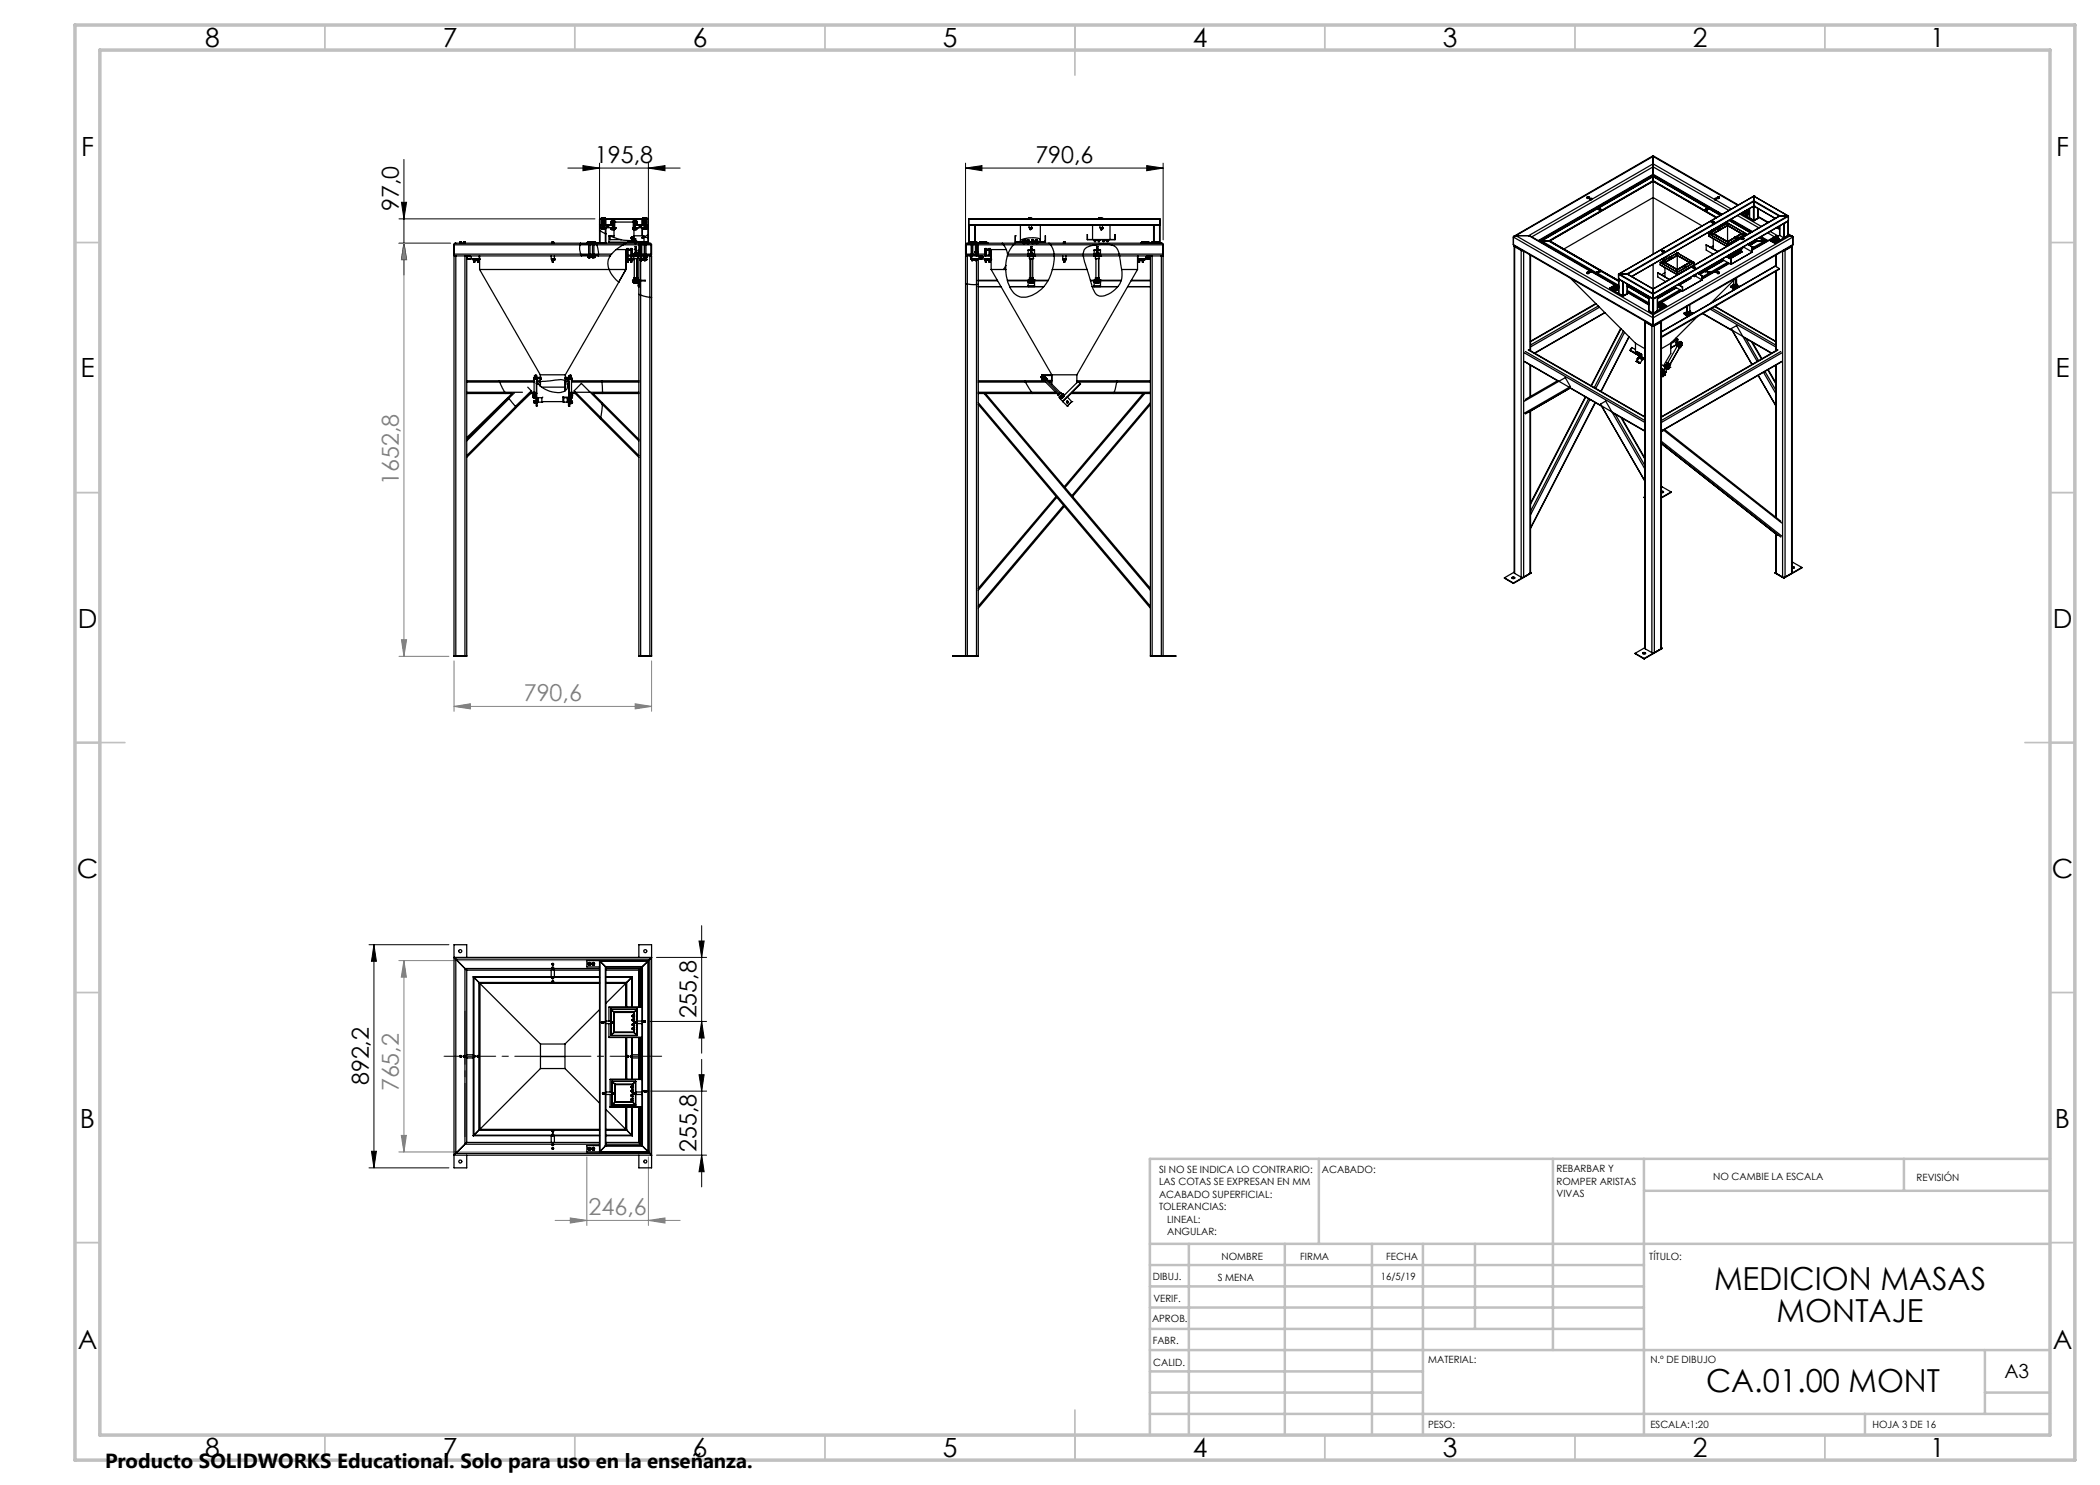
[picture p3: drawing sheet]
<svg xmlns="http://www.w3.org/2000/svg" width="420mm" height="297mm" viewBox="0 0 420 297" stroke-linecap="round" stroke-linejoin="round" font-family="sans-serif">
<defs><g id="words">
<g font-size="6.3">
<text x="342.8" y="258">MEDICION MASAS</text>
<text x="355.3" y="264.3">MONTAJE</text>
<text x="341.2" y="278.4">CA.01.00 MONT</text>
</g>
<g font-size="5.3">
<text x="41" y="9.5">8</text>
<text x="88.5" y="9.5">7</text>
<text x="138.5" y="9.5">6</text>
<text x="188.5" y="9.5">5</text>
<text x="238.5" y="9.5">4</text>
<text x="288.5" y="9.5">3</text>
<text x="338.5" y="9.5">2</text>
<text x="386" y="9.5">1</text>
<text x="16.2" y="31.3">F</text>
<text x="411.2" y="31.3">F</text>
<text x="16.1" y="75.5">E</text>
<text x="411.1" y="75.5">E</text>
<text x="15.5" y="125.5">D</text>
<text x="410.5" y="125.5">D</text>
<text x="15.4" y="175.5">C</text>
<text x="410.4" y="175.5">C</text>
<text x="16" y="225.5">B</text>
<text x="411" y="225.5">B</text>
<text x="15.5" y="269.8">A</text>
<text x="410.5" y="269.8">A</text>
<text x="41" y="291.5">8</text>
<text x="88.5" y="291.5">7</text>
<text x="138.5" y="291.5">6</text>
<text x="188.5" y="291.5">5</text>
<text x="238.5" y="291.5">4</text>
<text x="288.5" y="291.5">3</text>
<text x="338.5" y="291.5">2</text>
<text x="386" y="291.5">1</text>
</g>
<g font-size="4.7">
<text x="119" y="32.6">195,8</text>
<text x="207.1" y="32.6">790,6</text>
<text x="79.8" y="42.2" transform="rotate(-90 79.8 42.2)">97,0</text>
<text x="139.3" y="203.7" transform="rotate(-90 139.3 203.7)">255,8</text>
<text x="73.8" y="217.1" transform="rotate(-90 73.8 217.1)">892,2</text>
<text x="139.3" y="230.4" transform="rotate(-90 139.3 230.4)">255,8</text>
</g>
<g font-size="4.7" fill="#808080">
<text x="79.8" y="97" transform="rotate(-90 79.8 97)">1652,8</text>
<text x="104.8" y="140.2">790,6</text>
<text x="79.8" y="218.3" transform="rotate(-90 79.8 218.3)">765,2</text>
<text x="117.7" y="243.1">246,6</text>
</g>
<text font-size="4.1" x="21" y="293.7">Producto SOLIDWORKS Educational. Solo para uso en la enseñanza.</text>
<text font-size="3.9" x="400.9" y="275.5">A3</text>
<g font-size="2">
<text x="231.8" y="234.6">SI NO SE INDICA LO CONTRARIO:</text>
<text x="231.8" y="237.1">LAS COTAS SE EXPRESAN EN MM</text>
<text x="231.8" y="239.6">ACABADO SUPERFICIAL:</text>
<text x="264.4" y="234.6">ACABADO:</text>
<text x="311.3" y="234.5">REBARBAR Y</text>
<text x="311.3" y="237">ROMPER ARISTAS</text>
<text x="311.3" y="239.5">VIVAS</text>
<text x="342.6" y="236">NO CAMBIE LA ESCALA</text>
<text x="383.3" y="236.2">REVISIÓN</text>
<text x="231.8" y="242.1">TOLERANCIAS:</text>
<text x="233.4" y="244.6">LINEAL:</text>
<text x="233.4" y="247.1">ANGULAR:</text>
<text x="244.3" y="252">NOMBRE</text>
<text x="260" y="251.9">FIRMA</text>
<text x="277.2" y="251.9">FECHA</text>
<text x="329.9" y="251.9">TÍTULO:</text>
<text x="230.6" y="256.1">DIBUJ.</text>
<text x="243.5" y="256.1">S MENA</text>
<text x="276.1" y="255.9">16/5/19</text>
<text x="230.7" y="260.3">VERIF.</text>
<text x="230.4" y="264.4">APROB.</text>
<text x="230.5" y="268.8">FABR.</text>
<text x="230.7" y="273.1">CALID.</text>
<text x="285.6" y="272.5">MATERIAL:</text>
<text x="330.1" y="272.5">N.º DE DIBUJO</text>
<text x="285.6" y="285.5">PESO:</text>
<text x="330.1" y="285.6">ESCALA:1:20</text>
<text x="374.5" y="285.6">HOJA 3 DE 16</text>
</g>
</g></defs>
<g fill="none" stroke="#000" stroke-width=".2">
<path d="M80.8 31.9v23.1M113.6 33.6h22.4M116.6 33.1l3.3 .5-3.3 .5zM119.9 32.6v11.5M129.7 33.6l3.3-.5v1zM129.7 32.6v11.5M193.1 33.6l3.3-.5v1zM193.1 33.6h39.5M193.1 32.6v17.6M229.3 33.1l3.3 .5-3.3 .5zM232.6 32.6v15.4M79.8 48.6h10.3"/>
<path d="M79.8 43.8h39.2M80.3 40.5h1l-.5 3.3zM80.8 48.6l.5 3.3h-1zM73.8 188.9h16M74.8 188.9l.5 3.4h-1zM74.8 188.9v44.7M131.3 191.5h10M139.8 188.2h1l-.5 3.3zM140.3 185.1v25.5M130 204.3h11.3M130.2 218.2h11.1M139.8 214.9h1l-.5 3.3z"/>
<path d="M140.3 204.3l.5 3.3h-1zM140.3 211.9v25.5M73.8 233.6h16M74.3 230.3h1l-.5 3.3zM131.3 231h10M140.3 231l.5 3.3h-1z"/>
</g>
<g fill="none" stroke="#808080" stroke-width=".2">
<path d="M79.8 48.6h10.3M80.8 48.6l.5 3.3h-1zM80.8 48.6v82.7M79.8 131.3h10M80.3 127.9h1l-.5 3.4zM90.8 132.2v10.1M130.3 132.2v10.1M90.8 141.3l3.3-.5v1zM90.8 141.3h39.5M127 140.8l3.3 .5-3.3 .5zM79.8 192.1h48.9M80.8 192.1l.5 3.3h-1z"/>
<path d="M80.8 192.1v38.3M79.8 230.4h48.9M80.3 227.1h1l-.5 3.3zM117.4 231.4v13.7M129.7 231.4v13.7M111 244.1h25M114.1 243.6l3.3 .5-3.3 .5zM129.7 244.1l3.3-.5v1z"/>
</g>
<path d="M93 202.2v25.1" fill="none" stroke="#000" stroke-width=".2" stroke-dasharray="15.2 1.3 1.3 1.3" stroke-dashoffset="4.6"/>
<path d="M132.3 211.2h-43.5" fill="none" stroke="#000" stroke-width=".2" stroke-dasharray="15.2 1.3 1.3 1.3" stroke-dashoffset="4.9"/>
<g fill="none" stroke="#c0c0c0" stroke-width=".35">
<path d="M65 5v5M115 5v5M165 5v5M215 5v10M265 5v5M315 5v5M365 5v5M15 48.5h5M410 48.5h5M15 98.5h5M410 98.5h5M15 148.5h10"/>
<path d="M405 148.5h10M15 198.5h5M410 198.5h5M15 248.5h5M410 248.5h5M65 287v5M115 287v5M165 287v5M215 282v10M265 287v5M315 287v5M365 287v5"/>
</g>
<g fill="none" stroke="#c0c0c0" stroke-width=".5">
<path d="M263.8 231.8v17M310.6 231.8v38.2M328.8 231.8v55.2M328.8 238.2h81.2M380.8 231.8v6.4M410 231.8h-180v55.2M230 248.8h180M230 257.3h98.8M230 253h98.8M237.8 248.8v38.2M257 248.8v38.2M274.4 248.8v38.2"/>
<path d="M284.6 248.8v38.2M295 248.8v17M230 265.8h98.8M230 261.5h98.8M230 278.5h54.6M230 274.3h54.6M230 270h180M397 278.5h13M397 270v12.8M230 282.8h180M373 282.8v4.2"/>
</g>
<path d="M15 5h400v287h-400zM20 10h390v277h-390z" fill="none" stroke="#c0c0c0" stroke-width=".7"/>
<g fill="#000">
<path d="M129.7 33.6l3.3-.5v1zM116.6 33.1l3.3 .5-3.3 .5z"/>
<path d="M193.1 33.6l3.3-.5v1zM229.3 33.1l3.3 .5-3.3 .5z"/>
<path d="M80.8 48.6l.5 3.3h-1zM80.3 40.5h1l-.5 3.3zM140.3 231l.5 3.3h-1zM139.8 214.9h1l-.5 3.3zM74.3 230.3h1l-.5 3.3zM74.8 188.9l.5 3.4h-1z"/>
<path d="M139.8 188.2h1l-.5 3.3zM140.3 204.3l.5 3.3h-1z"/>
</g>
<g fill="#808080">
<path d="M129.7 244.1l3.3-.5v1zM114.1 243.6l3.3 .5-3.3 .5z"/>
<path d="M90.8 141.3l3.3-.5v1zM127 140.8l3.3 .5-3.3 .5z"/>
<path d="M80.8 48.6l.5 3.3h-1zM80.3 127.9h1l-.5 3.4zM80.8 192.1l.5 3.3h-1zM80.3 227.1h1l-.5 3.3z"/>
</g>
<g fill="none" stroke="#000" stroke-width=".2">
<path d="M120.1 45h.1M121.2 43.9l-.1 .1M125.2 53.4v.1M125.6 48.4h.1M128 50.6l-.2 .2M129.1 45h-.1M129.7 44.4h-.1M129.9 48.6l-.1 .2M195.3 51l-.2 .2M195.7 50.7l-.2 .1M205.8 48.4h.1M108.1 76.7v.1"/>
<path d="M113 77.2l.1 .1"/>
</g>
<g fill="none" stroke="#000" stroke-width=".25">
<path d="M317.4 39.5l.2 .2 .2-.2M317.5 39.4l.2 .1h-.2zM317.5 39.5h.1M317.6 39.5h.1M317.6 39.4l-.2 .1 .2 .1 .1-.2M317.6 39.4v.1M317.7 39.4h.1M318 39.8v.2h.3v-.2M318.1 39.8h.1M318.1 39.7v.1M318.2 39.7h.1M318.2 39.7v.2l-.2-.1v-.1h.1"/>
<path d="M329 35.9v.3M329.1 35.9v.3M330.4 35.1v.3M330.5 35.1h.2M330.6 35.3l11 6.3M330.6 36.1v.1M330.6 31.1v.2M330.6 32.8v.6M330.6 34.9v.1M330.6 35.3l-10.9 6.3-.1 .3-.3-.1M330.6 31.1l-27.8 16.1M330.6 35l-22.8 13.2"/>
<path d="M330.6 31.1l17.1 9.9M330.6 35l13.7 7.9M330.6 31.3v1.5M330.6 33.4v1.5M330.6 35.3v.8M330.6 36.3v14.5M330.6 36.3l-20.6 11.9 10.1 5.8M330.6 36.2l12.7 7.3M330.6 36.2l-20.7 12M330.6 36.1l-20.9 12.1M330.6 31.3l-27.4 15.8M330.6 36.1l12.8 7.4"/>
<path d="M330.6 32.8l-12.3 7.1M330.6 33.4l-24.2 14M330.6 34.9l-22.9 13.2M330.6 32.8l12.3 7.1M330.6 31.3l17 9.8M330.6 33.4l15.2 8.7M330.6 34.9l13.9 8M330.9 35.1v.3M332.2 35.9v.3M332.3 35.9v.3M342.9 39.8l.1 .2h.3v-.2M343 39.7l.1-.1 .2 .2-.2 .1z"/>
<path d="M343 39.7h.1M343 39.7v.1M343.1 39.7h.1M343.1 39.7v.1M343.1 39.8h.1M343.2 39.7v.2l-.2-.1M343.5 39.5l.1 .2 .2-.1v-.1M343.5 39.4l.3 .1h-.2zM343.5 39.4h.1M343.5 39.4v.1h.3l-.2-.1M343.6 39.5h.1M343.6 39.4v.1"/>
<path d="M343.7 39.5h.1M350.8 39.2h.1M350.8 39.2l-27.1 15.6M350.8 39.2l6.8 4M350.8 39.2v.9M90.8 50.8l.4 .4M90.8 50.8h26.9M90.8 49h26.9M90.8 49v1.8M91.2 48.6l-.3 .1-.1 .3M91.2 51.2h-.4v80.1h2.5v-80.1M91.2 51.2h1.8"/>
<path d="M91.2 48.6h26.5M91.2 51.2v80M92 48.4h.1M92 48.4v.2M92.1 48.4h.2M92.3 48.4h.1M92.3 48.4v.2M92.7 48.4h.1M92.7 48.4h.2M92.7 48.4v.2M92.9 48.4h.2M92.9 48.4h.1"/>
<path d="M93 51.2h.3M93 51.2v80M93 48.4h.1M93.1 48.4v.2M93.3 51.2h24.4M93.5 51.3h.2a.28 .28 0 0 1 .5 0 .28 .28 0 0 1-.3 .4l-.4-.1zM94.7 51.8h.1M94.7 51.9h.1M94.7 51.8v.2M94.7 52h.1M94.7 51.9v.1M94.8 52.4h.1"/>
<path d="M94.8 52v.4M94.8 52h.1M94.8 52h.2M94.8 51.8h.1M94.8 51.9h.1M94.8 51.8v.1M94.9 51.9h.2M94.9 52.4h.1M94.9 51.8h.2M94.9 52h.1M94.9 51.9h.1M94.9 51.9v.1"/>
<path d="M95 52h.1M95 52.4h-.1M95 52v.4M95 51.9h.1M95.1 51.8h.1M95.1 51.9h.1M95.1 51.8l-.1 .2M95.4 51.8h.1M95.4 51.9h.1M95.4 51.9h.2M95.4 52h.1M95.4 51.8v.2"/>
<path d="M95.5 52h.1M95.5 52.4h.1M95.5 51.9h.1M95.5 52v.4M95.5 51.8h.1M95.5 51.8v.2M95.6 51.8h.1M95.6 51.9h.1M95.6 51.9h.2M95.6 52h.1M95.6 52.4h.1M95.6 51.8h.2"/>
<path d="M95.6 51.8v.1M95.7 51.9h.1M95.7 52.4h-.1M95.7 51.9v.5M95.7 52h.1M95.8 51.8h.1M95.8 51.9h.1M95.8 51.8v.2M95.8 51.2v.6h-2.5M95.9 53.9l12.2 21.1M95.9 53.9h29.3M95.9 51.2v2.7"/>
<path d="M110.2 51.2v.6h.7v-.6M110.3 51.8h.1M110.3 51.9h.1M110.3 51.9h.2M110.3 52h.1M110.3 51.8h.2M110.3 51.8v.2M110.4 51.9h.1M110.4 52h.1M110.4 48.4h.1M110.4 52l.1 .4M110.4 51.9h.2"/>
<path d="M110.4 48.4h.2M110.4 48.4v.2M110.4 51.9v.1M110.5 52.1h.2zM110.5 52.4h.1M110.5 52h.1M110.5 52h.2M110.5 51.8h.1M110.5 51.8l.1 .2M110.6 51.9h.2M110.6 51.9h.1M110.6 52h.1"/>
<path d="M110.6 48.4h.1M110.6 52.4h.1M110.6 51.8h.2M110.7 52h.1M110.7 52v.4M110.7 52.4h-.1M110.7 51.9h.1M110.7 48.4v.2M110.8 51.8h.1M110.8 51.9h.1M110.8 51.8l-.1 .2M116 48.8h1.7"/>
<path d="M116.1 48.6l-.1 .2a3.6 3.6 0 0 0 .3 2.4M116.2 51h1.5M117.6 48.4h.1M117.6 48.4v.1M117.6 48.5h.1M117.6 51.4h.1M117.6 51.2h.1M117.6 48.5h.5M117.6 48.3h.1M117.6 51.2v.2M117.7 48.3l-.1 .1M117.7 48.3v.1"/>
<path d="M117.7 48.3h.2M117.7 51.5h.1M117.7 51.4h.2M117.7 51.2h.2M117.7 51.4h.3M117.7 51.2h.3M117.7 51.5h.2M117.7 48.4v2.8M117.7 51.4v.1M117.9 51.4h.1M117.9 51.2h.1M117.9 48.3l-.2 .1"/>
<path d="M117.9 48.3l.1 .1M117.9 48.3h.2M117.9 51.5h.1M117.9 51.2v.2M118 51.4h.1M118 51.2h.1M118 48.4v2.8h.5v-2.7M118 51.4v.1M118 50.8h.5M118 49h.5M118 48.6h.5M118 48.8h.5"/>
<path d="M118 51h.5M118.1 48.3l-.1 .1M118.1 48.3v.1M118.1 48.5h.1M118.1 51.2h.1M118.1 51.4h.1M118.1 51.2v.2M118.1 48.4h.1M118.1 48.4v.1M118.4 48.5h.1M118.4 48.4h.1M118.4 48.4v.1"/>
<path d="M118.4 48.3h.1M118.4 51.4h.1M118.4 48.5h.5M118.4 48.3v.1M118.5 48.3l-.1 .1M118.5 48.3l.1 .1M118.5 48.3h.2M118.5 51.5h.3M118.5 51.4v.1M118.5 51.4h.1M118.5 51.2h-.1v.2M118.5 51.2h.1"/>
<path d="M118.5 51.4h.3M118.5 51.2h.3M118.6 48.4v.1M118.6 51.4h.2M118.6 51.2v.2M118.7 48.3l-.1 .1M118.7 48.3l.2 .1M118.7 48.3h.2M118.8 51.5h.1M118.8 51.4h.1M118.8 51.2h-.2M118.8 51.2h.1"/>
<path d="M118.8 48.5v2.7M118.8 51.4v.1M118.8 50.8h3.5M118.8 51.2h3.2M118.8 49h9M118.8 48.6h8.2M118.8 48.8h.5M118.8 51h.9M118.9 48.4v.1M118.9 48.5h.1M118.9 48.3h.1M118.9 51.4h.1"/>
<path d="M118.9 48.3v.1M118.9 51.2v.2M119.3 48.5l.4 1.9v.8M119.9 46.1l1.3 .7M120 45l-.1 3.5M120 45h.5M120 45v3.5M120.2 45.6h.1M120.2 45.5h.1M120.2 45.6h.2M120.2 45.5h.2M120.3 43.6h.1"/>
<path d="M120.3 45.6h.1M120.3 45.7h.1M120.3 43.6v.2M120.3 45v.7M120.3 45.5h.2M120.3 45.6h.2M120.3 45.8h.2M120.3 45.7l.2 .1M120.3 45.7h.2M120.3 43.8v1.2M120.4 45.6h.1M120.4 45.5h.1"/>
<path d="M120.4 45.5v.1M120.4 43.6h.1M120.4 45.7h.1M120.4 45.5v.2M120.5 45.6h.1M120.5 45.5h.1M120.5 43.8h-.6l.1 1.2M120.5 43.6h.1M120.5 43.8h.3M120.5 45.7h.1M120.5 43.6v.2M120.5 43.8v1.2"/>
<path d="M120.5 45.5v.3M120.5 43.8h.1M120.5 45.8h.3M120.5 45.7h.2M120.5 45.6h.2M120.5 43.8h.2M120.5 45.8h.1M120.5 43.8v1.7M120.5 45.7v.1M120.5 43.8h-.5v1.2h.5M120.6 45.8h.1M120.6 45.6h.1"/>
<path d="M120.6 45.5h.1M120.6 43.6h.2M120.6 45.7h.1M120.6 45.5v.2M120.7 45.6h.1M120.7 45.5h.1M120.7 45.5v.1M120.7 43.8h.1M120.7 45.6h-.1M120.7 45.7h.1M120.7 45.7l.2 .1M120.7 43.8v1.7"/>
<path d="M120.7 45.7v.1M120.7 45h.2M120.7 43.8h.2M120.8 45.6h.1M120.8 45.5h.1M120.8 45.8h.1M120.8 43.6h.1M120.8 45.6l-.1 .2M120.8 45.7h.1M120.8 43.6v.2M120.8 43.8v1.2M120.8 43.8h.1"/>
<path d="M120.8 45.5l.1 .1M120.8 43.6v.2h.3M120.8 45.6l.1 .2M120.9 45.8h.1M120.9 45.6h.1M120.9 43.8h.1M120.9 43.8v1.8M120.9 45.6h.2M120.9 43.6h.1M120.9 43.6h.2M120.9 45.7l.1 .1M120.9 45.6v.1"/>
<path d="M120.9 45.7v.1M121 43.8h.1M121 45.8h.1M121 45.6h.1M121 43.8v1.2M121 43.8v1.8M121 45h1.5M121 45.5h1.5M121 43.6h.1M121.1 45.6h.1M121.1 45.5v.1M121.1 43.8h.1"/>
<path d="M121.1 45.5l-.2 .1M121.1 43.6v.2M121.1 45.5v3M121.1 43.8h7.7M121.1 45.7l-.1 .1M121.2 45h-.1M121.2 43.8v1.2M121.2 45.5v3.1M121.2 48.5h-3.8v.1M121.2 43.8h7.2M121.2 45h1.3M121.3 45.2h.1a.19 .19 0 0 1 .3 0 .19 .19 0 0 1 0 .2 .19 .19 0 0 1-.3 0z"/>
<path d="M122 47.2h.1M122 51.2a3.5 3.5 0 0 0 .8 4.3l1 .9M122 47.2l2.2 .7h-2.2zM122.2 45.6h.1M122.2 44.3h.1M122.2 45.6h.2M122.2 45.8h.1M122.2 44.3h.2M122.2 44.3v.7M122.2 45.6v.2M122.2 44.4h.3M122.3 45.6h.1"/>
<path d="M122.3 45.8h.1M122.3 45.9h.1M122.3 45.8v.1h.1v-.1M122.3 44.4v.6M122.3 45.5v.1M122.3 50.8l-.3 .4M122.3 45.6v.2M122.4 45.5v.1M122.4 45.6h.1M122.4 45.5h.3M122.4 45.6h.3M122.4 45.8h.1"/>
<path d="M122.4 44.4v.6M122.4 44.3h.1M122.4 45.7l.1 .1M122.4 44.3h.3M122.4 44.3v.1h.3v-.1M122.4 45.6v.1M122.5 44.4h.1M122.5 44.4h-.3v.6M122.5 45.6h.1M122.5 45.9h.2M122.5 44.4h.2M122.5 44.4v1.2"/>
<path d="M122.5 45.8v.1M122.5 45.8h.1M122.5 45.6h.2M122.6 45.9h.1M122.6 45.7v.1M122.6 45.7l-.1 .1M122.6 45.6v.1M122.6 45.6h.1M122.6 45.8h.1M122.7 44.4h.1M122.7 45.6h.1M122.7 45.9h.1"/>
<path d="M122.7 44.4v1.2M122.7 45.8v.1M122.7 45h.1M122.7 45.5h.1M122.7 44.3h.1M122.7 45.8h.1M122.7 45.6v.2M122.7 45.6h.3M122.7 45.5h.3M122.7 45.7h.1M122.7 45.9h-.1M122.7 44.3h.3"/>
<path d="M122.7 44.3l.1 1.2M122.7 45.6v.3M122.8 44.4h.1M122.8 44.3h.2M122.8 45.7l-.2 .1M122.8 45.6h.1M122.8 45h.1M122.8 45.6h-.1M122.8 45.7h.1M122.8 45.9h.1M122.8 44.4v1.1M122.8 45.7v1.8"/>
<path d="M122.8 47.2h-1v1.2h6.3M122.9 45.7h.1M122.9 45.6v.1M122.9 44.4h.1M122.9 45.6h.1M122.9 45.7v.2h-.1M122.9 44.4v1.1M122.9 44.4h3.7M123 44.3h.1M123 45.6h.1M123 45.5h.1M123 45.7h.1"/>
<path d="M123 44.3v.1h-.3M123 45.5v.2M123.2 49.9h2.1M123.8 56.4l-10.7 18.6M124.2 47.9l2.3 .2M125.2 49.9v4M125.2 53.9l-1.5 2.5M125.2 51l.1 .2M125.2 51.2h.2M125.2 49.9v4l-1.4 2.5M125.2 48.6l-1.8 1.2-1.1 1M125.3 51l.1 .1"/>
<path d="M125.3 50h.1M125.3 50v1M125.3 51h.1M125.3 51.8h.1M125.3 51.9h.1M125.3 51.8h.2M125.3 51.9h.2M125.3 52h.1M125.4 51.9h.1M125.3 51.8v.2M125.3 49.9h.1M125.3 49.9l-.1 .1"/>
<path d="M125.3 49.7h.4M125.3 49.9h.4M125.4 51.9h.2M125.4 52h.2M125.4 49.9h.1M125.4 52.4h.1M125.4 49.9h.2M125.4 49.9v1.9M125.4 52v.4M125.4 52h.1M125.4 51.9v.1M125.5 51.8h.1"/>
<path d="M125.5 51.9h.1M125.5 51.8v.1M125.5 51.8h.2M125.5 51.9h.2M125.5 52.4h.1M125.6 51.9h-.2M125.6 51.9h.1M125.6 52h.1M125.6 49.9h.1M125.6 49.9v1.9M125.6 52v.4M125.6 52.4h.1"/>
<path d="M125.6 51.2h.6M125.6 50h.6M125.6 51.1h.6M125.6 51h.6M125.7 52h-.1M125.7 52h.1M125.7 48.4h3.1M125.7 51.9v.1M125.7 51.9h.1M125.7 49.7h-.4v.2M125.7 49.7v.2M125.7 49.9h.4"/>
<path d="M125.7 51.8v.1M126 51.8h.1M126 51.9h.1M126 51.8h.2M126 51.9h.2M126 51.8v.1M126.1 52h.1M126.1 51.9h.1M126.1 49.7h.3M126.1 49.7v.2M126.1 51.9v.1M126.2 49.9h.1"/>
<path d="M126.2 51.9h.1M126.2 52h.1M126.2 52.4h.1M126.2 49.9h.2M126.2 49.9v1.9M126.2 52v.4M126.2 47.7h.1M126.2 51.8h.1M126.2 47.5v.2M126.2 47.5h.3M126.2 47.7h.3M126.2 47.5h.1"/>
<path d="M126.2 51.8v.2M126.3 52.4h.1M126.3 51.8h.2M126.3 51.8h.1M126.3 51.9h.2M126.3 51.9h.1M126.3 51.8v.1M126.3 47.4h.1M126.3 52h.1M126.3 47.4v.2M126.3 47.6v.2M126.3 47.8h.1"/>
<path d="M126.3 47.4h.4M126.3 47.8h.2M126.4 49.9h.1M126.4 51.9h.1M126.4 49.9l.1 .1-.1 1.1M126.4 50h.1M126.4 49.9v1.9M126.4 52v.4M126.4 52.4h-.1M126.4 51h.1M126.4 51v.1M126.4 52h-.1"/>
<path d="M126.4 52h.1M126.4 50v1M126.4 51.9v.1M126.4 49.7v.2h-.3M126.5 51.8h.1M126.5 51.9h.1M126.5 47.4h.1M126.5 48.1l-.9 .3M126.5 51.8l-.1 .2M126.5 47.4v.2M126.5 47.6v.2M126.5 47.8h.1"/>
<path d="M126.5 47.7h.1M126.5 47.5h.1M126.5 56.1l.1 .1h.8M126.5 56.1h.1M126.5 51.2h.1M126.5 47.4v.4h.2M126.5 47.5v.2M126.5 56.1h1.3M126.5 45.5h.4M126.5 45.6h.1M126.5 45.6h.4M126.5 45.5v.1"/>
<path d="M126.6 44.3h.1M126.6 45.6h.3M126.6 45.7h.1M126.6 45.6h.1M126.6 44.3h.3M126.6 44.3h.2M126.6 44.3v.1M126.6 45.6v.1M126.6 44.4h.1M126.6 50.9h.1M126.6 50.9v.2M126.6 47.8h.1"/>
<path d="M126.6 56.5h.2M126.6 56.5h.1M126.6 45.6h.2M126.6 45.7h.2M126.6 45.7v.2h.2h-.2M126.6 48.1h.2M126.6 48.1h.1M126.6 47.8h.4M126.6 44.4h.2M126.6 44.4v1.1M126.6 47.8v.3M126.6 56.3v.2"/>
<path d="M126.6 48l-.1 .1M126.7 56.2h.1M126.7 56.5h.1M126.7 56.2h.2M126.7 56.2l-.1 .1M126.7 47.4v.4M126.7 45.7h.1M126.7 45.6v.1M126.8 47.8h-.2M126.8 47.8h.1M126.8 48.1v.2h.1M126.8 50.8l.1 .1"/>
<path d="M126.8 50.8h.4M126.8 50.8l-.2 .1M126.8 51.3h.7v.4h-.7zM126.8 47.9h.1M126.8 47.9v.1M126.8 47.9l-.2 .1M126.8 48.1h.1M126.8 44.4h.1M126.8 45.6h.1M126.8 48.4h.1M126.8 45.6h-.1M126.8 45.7h.1"/>
<path d="M126.8 45.7l.1 .1M126.8 47.2h2v.2M126.8 44.4v1.1M126.8 45.7v2.1M126.8 56.5h.4M126.8 56.2l.2 .1M126.8 56.2h.4M126.8 56.2l-.2 .1M126.8 56.1v-.5h.7v.2h-.3v.3M126.8 44.3h.1M126.8 48v.1M126.9 45.5h.1"/>
<path d="M126.9 45.5h.3M126.9 45.6h.1M126.9 47.8h.1M126.9 50.7h.5M126.9 55.6h.5M126.9 51.7h.5M126.9 56.6h.3M126.9 56.6l.4 .1M126.9 45.6h.2M126.9 45.7h.1M126.9 45.8h.1M126.9 44.3h.2"/>
<path d="M126.9 45.9h.2M126.9 44.3h.1M126.9 45.9h.1M126.9 45.6h.3M126.9 44.3v.7M126.9 45.6v.3M126.9 50.7v.1h-.4M126.9 51.2v.1M126.9 51.7v3.9M126.9 56.2h.1M126.9 56.5v.1M126.9 55.6h.1"/>
<path d="M126.9 51.7h.1M126.9 50.7h.1M126.9 50.9v.1M126.9 44.4h.1M126.9 45h-.1h.1M126.9 56.2h.5M126.9 48.1h.1M126.9 48.1v.1M126.9 45.7h.2M126.9 45.7v.2h.2v-.2M126.9 48.5h.2M126.9 48.6h.1"/>
<path d="M126.9 48.5l.1 .1M126.9 48.4v.1M126.9 47.9l-.1 .1M126.9 47.9l.1 .1M126.9 47.9h.1M126.9 44.4h.2M126.9 44.4v1.1M126.9 48.1v.2M126.9 48.4h.5M127 48.3h.3M127 48.3l-.1 .1M127 45.9h.1"/>
<path d="M127 56.5h.2M127 56.5h-.2M127 48.3h.1M127 48.6v.1l.2-.1M127 45.7h.1M127 48.1h-.1M127 48.1h.1M127 45.6v.1M127 47.9v.2M127 56.3v.2M127 47.8h.1M127 47.8l-.4 .1"/>
<path d="M127 49.9h.2v.8M127 49.4h.2M127 48.6h.2M127 49.4v1.3M127.1 44.4h.1M127.1 45.6h.1M127.1 44.4h.3h-.3M127.1 48.3h.1M127.1 45.6h-.1M127.1 45.7h.1M127.1 44.4v1.1h1.7M127.1 45h1.7"/>
<path d="M127.1 45.8h.1M127.1 48.6h-.1M127.1 48.5h.2M127.1 48.6h.1M127.1 48.5v.1M127.1 44.3h.1M127.1 45.6h.3M127.1 45.7l.1 .1M127.1 44.3v.1h-.5M127.1 44.3h.3M127.1 45.6v.1M127.2 45.5l.2 .1"/>
<path d="M127.2 45.5h.1M127.2 50.8h.4M127.2 50.8l.3 .1M127.2 50.8l-.3 .1M127.2 49.3l-.2 .1M127.2 49.3h.1M127.2 49.8h.1M127.2 45.6h.1M127.2 45.8h.1M127.2 45.9h.1M127.2 45.8v.1h.1v-.1M127.2 45.6h.2"/>
<path d="M127.2 44.4v.6M127.2 45.5v.1M127.2 49.3v1.4M127.2 48.3h.1M127.2 49.3v.1M127.2 48.6h.9M127.2 56.2l-.2 .1M127.2 56.2l.3 .1M127.2 56.5h.4M127.2 56.2h.4M127.2 49.8h-.2h.2M127.2 45.7l.1 .1"/>
<path d="M127.2 45.6v.1M127.2 49.4v.4M127.2 56.2h.1M127.2 56.5v.1M127.2 56.6l.1 .1M127.2 45.7v.1M127.3 48.3h.1M127.3 48.6h-.1M127.3 48.4v.1M127.3 48.5l-.1 .1M127.3 45.5h.1M127.3 45.6h.1"/>
<path d="M127.3 44.4v.6M127.3 48.3v.1M127.3 56.2h.1M127.4 56.2h.1M127.4 45.6h.1M127.4 44.3v.7M127.4 50.7h-.5M127.4 45.7l-.1 .1M127.4 45.6v.1M127.4 50.7v.1M127.4 50.7h.1M127.4 55.6h.1"/>
<path d="M127.4 51.7h.1M127.4 51.2v.1M127.4 51.7v3.9M127.4 56.5l-.1 .2M127.5 50.7v.3M127.5 51.2v.1M127.5 55.8v.3M127.5 50.8h.1M127.5 56.5h-.3M127.5 56.5h.1M127.5 56.3v.2M127.6 56.2l-.1 .1"/>
<path d="M127.6 50.8l-.1 .1M127.6 50.8h.1M127.6 56.2h.1M127.6 56.5h.1M127.8 50.8l.3 .4h-1.7M127.8 58.9l1 .3 1.5 .3M127.8 56.2v-.1h1.2v.1h-1v1.1h-.4v-1.1M127.8 49v82.3h2.5v-80.1h-.3M127.8 49.9l-.2 .1v1h-1l-.1 .2M127.8 49.9h.1M127.8 45.2h.4a.21 .21 0 0 1-.1 .3 .21 .21 0 0 1-.3-.2zM128 50.8l.1 .2"/>
<path d="M128 50.8h.1M128 49h.1M128 49v1.8M128 51.8h.1M128 51.9h.1M128 51.8h.2M128 51.9h.2M128 52h.1M128.1 51.9h.1M128 51.8v.2M128.1 52h.1M128.1 48.4h.1"/>
<path d="M128.1 48.6h.3M128.1 48.4v.2M128.1 51.9h.2M128.1 52h.2M128.1 48.6h.1M128.1 48.8l-.1 .2M128.1 48.6l-.2 .1-.1 .3M128.1 52.1h.2zM128.1 48.6h.2M128.1 48.6v3.2M128.1 52v4.1M128.1 56.2v75"/>
<path d="M128.2 51.8h.1M128.2 51.9h.1M128.2 52h.1M128.2 52h-.1M128.2 51.8v.2M128.2 48.4h.2M128.3 51.8h.1M128.3 51.9h.1M128.3 52h.1M128.3 51.8v.1M128.3 48.6h.1M128.3 48.6v3.2"/>
<path d="M128.3 52v.1M128.3 50.8h.6M128.3 51.2h.5M128.3 49h.6M128.3 48.8h.6M128.3 51h.6M128.4 52h-.1M128.4 52h.1M128.4 48.4h.4M128.4 51.9v.1M128.4 51.9h.1M128.4 45h.1"/>
<path d="M128.4 47.6h.1M128.4 43.8v1.2M128.4 45.5v1.7M128.4 48.4v.2M128.4 48.6h.4M128.4 48.5h1.3M128.4 45h-1.3M128.4 51.8h.1M128.4 51.8v.1M128.5 47.5l-.1 .1M128.5 47.5h.1M128.5 47.5h1.2"/>
<path d="M128.5 45.5v1.7M128.5 48.4v.1M128.5 45.6h.1M128.5 43.6l-.1 .2M128.5 45.6h.2M128.5 43.6h.2M128.5 45.7l.1 .1M128.5 45.8h.1M128.6 45.8h.1M128.6 43.8v1.2M128.6 45.5v.1M128.6 45.6h.2"/>
<path d="M128.7 45.6h.1M128.7 43.6h.1M128.7 45.7v.1M128.7 45.6v.1M128.7 45.7l-.1 .1M128.7 45.5h.1M128.7 45.8h.1M128.7 45.6h.2M128.7 45.5h.2M128.7 45.5v.3h-.1M128.7 43.8v1.2M128.8 51.8h.1"/>
<path d="M128.8 51.9h.1M128.8 43.6h.1M128.8 51.8h.2M128.8 51.9h.2M128.8 43.6h.2M128.8 43.8h.2M128.8 45.7h.1M128.8 45.6h.1M128.8 43.6v.2M128.8 48.4v.1M128.8 51.8v.1M128.8 45.5h.1"/>
<path d="M128.8 43.8h.1M128.8 48.5h.1M128.8 52h.1M128.8 45.8h.1M128.8 45.8h.2M128.8 51.4h.1M128.8 51.2h.1M128.8 51.4l.1 .4M128.8 48.5h.5M128.8 48.3h.1M128.8 48.6h.1M128.8 43.8h-.3v1.2h.3"/>
<path d="M128.8 43.8v1.7M128.8 45.7v.1M128.8 47.5v.9M128.8 48.5v.1M128.8 51.2v.2M128.8 51.9v.1M128.8 48.3v.1M128.8 45.7l-.1 .1M128.8 48.3l.1 .1M128.8 48.3h.2M128.8 45.7h.2M128.8 45.6h.2"/>
<path d="M128.9 48.6h.1M128.9 45.6h.1M128.9 45.5h.1M128.9 48.6v2.6M128.9 52h.1M128.9 52.1h.2M128.9 45.5v.1M128.9 52v.1M128.9 51.5h.1M128.9 45.7h.1M128.9 51.9h.1M128.9 45.5v.2"/>
<path d="M128.9 48.4v2.8M128.9 51.4v.1M128.9 51.4h.3M128.9 51.4h.1M128.9 51.2h.1M128.9 51.2h.3M128.9 51.9v.1M129 43.8h.1M129 45.6h.1M129 51.8h.1M129 51.9h.1M129 45.8h.1"/>
<path d="M129 45.6h-.1M129 45.7h.1M129 51.8v.1M129 45.8h-.1M129 45h.1M129 43.6h.1M129 51.8h.2M129 51.9h.2M129 43.6v1.9h.1M129 45.6v.2M129 45.5h.1M129 45.6h.2"/>
<path d="M129 45.5h.2M129 43.8h.3M129 51.4h.2M129 51.2h.2M129 48.3h.3M129 48.3l.2 .1M129 48.3l-.1 .1M129 51.5h.2M129 52h.2M129 43.8v1.2M129 45.6v.1M129 51.2v.2"/>
<path d="M129.1 43.6h.1M129.1 51.9h.1M129.1 51.5v.3M129.1 52v.1M129.1 45.5h.1M129.1 43.8h.1M129.1 45.7h.2M129.1 45.8h.2M129.1 43.8h.2M129.1 43.8v1.7M129.1 45.7h.1M129.2 52h.1"/>
<path d="M129.2 51.9h.1M129.2 51.9v.1M129.2 51.8h.1M129.2 51.5h.1M129.2 48.6h.9l.2 .3v2l-.3 .3M129.2 48.8h.8l.2 .2M129.2 45.6h.1M129.2 45.5h.1M129.2 43.6h.1M129.2 43.6l-.2 .2M129.2 51.4h.1M129.2 51.2h.1"/>
<path d="M129.2 45.7h.1M129.2 51.8v.2M129.2 45.5v.2M129.2 48.4v2.8M129.2 51.4v.1M129.2 50.8h1M129.2 49h1M129.3 43.8h.1M129.3 48.3l-.1 .1M129.3 48.3v.1M129.3 45.7h.1M129.3 43.8v1.7"/>
<path d="M129.3 45h.3M129.3 43.8h.3v1.2h-.3M129.3 48.5h.1M129.3 51.2h.1M129.3 51.4h.1M129.3 51.2h.7M129.3 51.2v.2M129.3 45.6h.1M129.3 45.5h.1M129.3 43.6h.1M129.3 43.8h.4l-.1 1.2M129.3 43.6v.2"/>
<path d="M129.3 45v.7M129.3 48.4v.1M129.6 45l.1 3.6M129.6 45v3.5M129.7 46.9l-1.2 .6M130 51.2v80M130.2 50.8l-.2 .2h-.8M130.2 49v1.8M193.1 56.7l1 .2h1.6M193.3 50.8l.1 .2h1.9M193.3 50.8h.9M193.3 49h.9"/>
<path d="M193.3 49v1.8M193.5 51.2h-.4v80M193.5 51.2h4.7M193.5 51.2v80M193.7 45h.1M193.7 48.5h.6M193.7 43.8h38.3M193.7 45h38.3M193.7 43.8v1.2M193.8 45l-.1 3.6M193.8 43.8h-.1M193.8 43.8h38.1"/>
<path d="M193.8 45h1.1M193.8 45v3.5M194.1 51.2h.1M194.1 51.4h.1M194.1 51.2v.2M194.1 48.5h.1M194.1 48.3v.1M194.1 48.4v.1M194.2 51.2h.1M194.2 51.4h.1M194.2 51.2h-.1M194.2 51.2v.6h4v-.6"/>
<path d="M194.2 51.8h.1M194.2 51.9h.1M194.2 51.9h.5M194.2 48.3l-.1 .1M194.2 48.3l.2 .1M194.2 48.3h.3M194.2 51.8h.5M194.2 48.8v2.2M194.2 51.8v.1M194.3 48.4h.1M194.3 48.4h.3zM194.3 48.4v.2"/>
<path d="M194.3 52.1h.3M194.3 51.9v.2h.3M194.3 48.8v2.2M194.4 48.4h.1M194.5 48.3l-.1 .1M194.5 48.3l.1 .1M194.5 48.3h.1M194.6 50.8h.5M194.6 49h.5M194.6 48.8v2.2M194.6 51.9v.2M194.6 48.5h.1"/>
<path d="M194.6 48.3v.1M194.6 48.5h.4M194.6 48.4v.2M194.7 51.8h.1M194.7 51.9h.1M194.7 51.8v.1M194.9 45h.1M194.9 45v3.5M195 50.4h.1M195 51.9h.1M195 51.8h.1M195 50.4h.4"/>
<path d="M195 51.9h.4M195 52h.1M195 51.8h.4M195 51.8v.2M195 48.5h.1M195 48.4h.4zM195 45h35.7M195 45v3.6M195.1 52h.1M195.1 51.9h-.1M195.1 51.9h.1M195.1 52.1h.2z"/>
<path d="M195.1 48.8v2.2M195.1 51.9v.2M195.2 51.9h-.1M195.2 52h.1M195.2 51.9h.1M195.3 51.2h.1M195.3 48.6h.1M195.3 51.9h.1M195.3 48.6l.2 .1 .2 .3M195.3 48.8l.2 .2M195.3 48.8h-1.9l-.1 .2M195.3 48.6h-2l-.2 .2v2.1l.4 .3"/>
<path d="M195.3 50.8h.2M195.3 49h.2M195.3 48.8v2.2M195.3 51.9v79.3M195.3 48.4h.1M195.3 52h.1M195.4 51.9h.1M195.4 48.4v.2h9.3M195.4 48.5h2.2v.1M195.4 50.4h.1M195.4 51.8h.1M195.4 52h-.1"/>
<path d="M195.4 52h.1M195.4 51.8v.2M195.5 50.8l-.2 .2M195.5 49v1.8M195.7 50.8l-.4 .4M195.7 56.1v.1M195.7 50.8h1.3M195.7 49h36.9M195.7 56.1h3.8M195.7 57.3h4.5M195.7 56.2v75.1h-5.1v-.1h5.1M195.7 49v1.8"/>
<path d="M195.7 51.8v4.3M195.7 56.2h3.8M195.8 51.3a.49 .49 0 0 1 .8 .3 .52 .52 0 0 1-.8-.1zM196 51.4h.1M196 51.2v.2M196 48.5h.1M196 48.3v.1M196 48.4v.1M196 51.4h.3M196.1 51.5h.3M196.1 51.3v.2M196.1 48.3l-.1 .1"/>
<path d="M196.1 48.3l.2 .1M196.1 48.3h.3M196.3 51.4h.2M196.3 48.4v.1M196.4 51.5h.1M196.4 48.3l-.1 .1M196.4 48.3l.1 .1M196.4 51.3v.2M196.5 48.5h.1M196.5 48.3v.1M196.5 48.4v.1M196.5 51.4h.1"/>
<path d="M196.8 48.5h.1M196.8 48.3v.1M196.8 48.3h.1M196.8 48.4v.1M196.9 48.3l-.1 .1M196.9 48.3l.2 .1M196.9 48.3h.3M197 51.8h.1M197 51.9h.1M197 51.9h.4M197 52h.1M197 51.8h.4"/>
<path d="M197 51.8v.2M197 49.7h.3M197 49.7l.1 .2M197 51h1.2M197 52h.2M197 51.9h.2M197 50h1.2M197 51h.1M197.1 49.9h.1M197.1 51.9h.1M197.1 52.4h.1M197.1 52.4h.2"/>
<path d="M197.1 48.4v.1M197.1 50v1.2M197.1 51.9v.5M197.1 49.9l-.1 .1v1.1l.1 .1M197.1 50h-.1M197.1 49.9h4.2M197.2 48.3l-.1 .1M197.2 48.3l.1 .1M197.2 52h.1M197.2 51.9h.1M197.3 51.9h.1M197.3 51h.5"/>
<path d="M197.3 52.4h-.1M197.3 50v1.1M197.3 51.9v.5M197.3 48.5h.1M197.3 48.3v.1M197.3 48.4v.1M197.3 49.7v.2M197.4 51.8h.1M197.4 51.9h.1M197.4 52h-.1M197.4 52h.1M197.4 51.8v.2"/>
<path d="M197.7 51.8h.1M197.7 51.9h.1M197.7 51.9h.4M197.7 51.8h.4M197.7 51.8v.1M197.7 52h.1M197.7 49.7h.4l.1 .3M197.7 49.7h.4M197.7 49.7v.2M197.7 51.9v.1M197.8 52h.1M197.8 51.9h.1"/>
<path d="M197.8 52.4h.2M197.8 50v1.1M197.8 52v.4M197.8 51.9h.2M197.8 51.9v.1M197.9 52h.1M197.9 52h.2M198 51h.2M198 52.4h.1M198 50v1.1M198 52v.4M198 52h.1"/>
<path d="M198 51.9h.1M198 51.9v.1M198.1 52h.1M198.1 50h.1M198.1 51.9h.1M198.1 51.8h.1M198.1 51.8v.2M198.2 50v1M198.2 51l-.1 .2M198.2 53.9h3M198.2 49.9v4M198.2 53.9l12.2 21.1v1.9"/>
<path d="M200.4 48.6a3.7 3.7 0 0 1 1.1 2.2M201.2 53.9a6.7 6.7 0 0 0 2.1 5.1 3.6 3.6 0 0 0 4.1-.5 7.3 7.3 0 0 0 3.1-4.6M201.2 53.1l-.5 .8M201.2 53.1v.8M201.5 51.2h28.6M201.5 56.1h8.2M201.5 50.8h4.1M201.5 50.8v.1M201.5 56.2h4.1M201.5 50.9l-.3 2.2M201.6 50.8l-.1 .1M201.6 50.8v.1"/>
<path d="M201.9 57.3h6.9M203.1 47.2h.1M203.1 47.2v1.2h6v-1.2v1.2h-6M203.1 48.6a4.5 4.5 0 0 0-1.5 2.2M203.4 48.4h-.1M204.1 45v3.4M204.6 48.6h.1M204.6 48.5v.1M204.6 48.1l.1 .2M204.6 48.4v.1M204.6 48.4l.1 .1M204.6 48.6h.2"/>
<path d="M204.7 48.5v.2h.2v-.2M204.7 47.9h.2M204.7 48.3h.2M204.7 47.9l-.1 .2M204.7 48.5h.2M204.8 48.6h.2M204.9 47.9l.1 .2M204.9 48.5l.1-.1v.2M204.9 48.6h.6M205 48.1l-.1 .2M205 48.6h.1M205.4 48.5h.1"/>
<path d="M205.4 48.6h.1M205.4 48.5v.1M205.4 48.1l.1 .2M205.4 48.4v.1M205.5 48.6h.1M205.5 48.5v.2h.2v-.2M205.5 48.5h.2M205.5 48l.2 .2h-.1zM205.5 47.9h.2M205.5 48.3h.2M205.5 47.9l-.1 .2M205.6 48.6h.1"/>
<path d="M205.6 56.1v.1M205.6 56.1h.1M205.6 56.2v.2M205.6 57.1v.2M205.6 51.2h.1M205.6 51v.2M205.6 50.8v.2M205.6 56.2h1.3M205.6 51h.6M205.6 57.1h1.3M205.6 50.1v.7M205.6 56.4v.7"/>
<path d="M205.6 56.4h.2M205.6 50.8h.4M205.6 50.1h.6M205.7 47.9l.1 .2M205.7 48.5h.1M205.7 48.6h.7M205.7 43.6h.2M205.7 43.6h.3M205.7 43.6v.2M205.8 56.5h.1M205.8 48.1l-.1 .2M205.8 48.4v.1"/>
<path d="M205.8 50.9v.1M205.8 56.3v.2M205.8 50.8v.1M205.8 50.8h.3M205.8 50.8h.1M205.8 56.2h.1M205.8 45v.5h.5v-.5M205.8 48.6h-.1M205.8 56.2v.1M205.8 48.5v.1M205.9 56.5h.4M205.9 56.2h.4"/>
<path d="M205.9 56.2l-.1 .1M205.9 51.7h.1M205.9 51.3v.4M205.9 55.6v.5M205.9 55.6h.1M205.9 51.3h.1M205.9 45.5h.1M205.9 45.6h.1M205.9 45.8h.1M205.9 45.7h.1M205.9 51.3h.8v.4h-.8M205.9 55.6h.8v.5"/>
<path d="M205.9 55.8h.6v.3M205.9 43.6h.3M205.9 45.5h.3M205.9 45.6h.3M205.9 43.6h.1M205.9 43.6v.2M205.9 45.5v.3M206 43.6h.2M206 45.7h.1M206 55.6h.6M206 51.7h.2M206 56.6h.1"/>
<path d="M206 45.8h.2M206 45.6h.2M206 45.6h.1M206 45.9h.2M206 51.7h.1M206 56.6l.4 .1M206 45.6v.3M206 51.2v.1M206 51.7v3.9M206 56.2v.4M206 55.6h.1M206 56.6l.1 .1"/>
<path d="M206.1 50.8l-.3 .1M206.1 50.8l.2 .1M206.1 50.8h.5M206.1 45.7h.1M206.1 56.2h.1M206.2 49.8h.2M206.2 49.4h.2M206.2 51.7h.4M206.2 51.7h.1M206.2 49.9h-.6v.2M206.2 45.8h.1M206.2 45.7h.1"/>
<path d="M206.2 45.6h.1M206.2 49.8h.1M206.2 45.6v.3M206.2 49.4v.4M206.2 51.2v.1M206.2 51.7v3.9M206.2 43.6h.1M206.2 49.3l.2 .1M206.2 49.3h.1M206.2 49.3v.1M206.2 43.6v.2M206.2 49.3v1.4"/>
<path d="M206.2 45.5h.1M206.2 45.5v.3M206.3 56.2l.3 .1M206.3 56.2h.4M206.3 56.5h.4M206.3 56.2h.1M206.3 50.9v.2M206.3 48.6h.1M206.3 48.5v.1M206.3 49.8v.1M206.4 50.7v-.8h-.2v.9M206.4 49.9h.5v.2"/>
<path d="M206.4 48.1v.2M206.4 48.4l-.1 .1M206.4 48.4v.1M206.4 48.6h.2M206.4 48.6h.1M206.4 49.4v.4M206.4 49.8h-.1M206.4 50.1h.5M206.4 56.6h.2M206.4 51h.5M206.4 56.2h.1M206.4 56.5v.1"/>
<path d="M206.4 56.6v.1M206.4 48.5v.2l.2-.1M206.4 47.9h.2M206.4 48.3h.2M206.4 47.9v.2M206.4 48.5h.3M206.6 51.7h.1M206.6 50.8l-.3 .1M206.6 50.8l.2 .1M206.6 50.8h.2M206.6 56.5h.1M206.6 56.5h-.3"/>
<path d="M206.6 50.7h-.6h.6M206.6 50.7h-.6v.1M206.6 48.6h.1M206.6 50.7h.1M206.6 51.7v3.9M206.6 56.3v.2M206.6 56.6l-.2 .1M206.6 50.7v.1M206.6 51.2v.1M206.6 56.2h.1M206.6 56.5v.1M206.6 50.8h.3"/>
<path d="M206.6 47.9l.1 .2M206.6 48.6h.6M206.7 56.2l-.1 .1M206.7 56.2l.1 .1M206.7 48.6h-.1M206.7 48.5v.1M206.7 48.6h.1M206.7 48.1l-.1 .2M206.8 50.8v.2M206.8 56.5h-.1M206.8 56.3v.2M206.8 56.4h.1"/>
<path d="M206.9 56.1v.1M206.9 56.1h.1M206.9 56.2v.2M206.9 57.1v.2M206.9 51.2h.1M206.9 51v.2M206.9 50.8v.2M206.9 50.8h11.9M206.9 50.1v.7M206.9 56.4v.7M206.9 56.2h2.7M207.1 48.6h.1"/>
<path d="M207.1 48.5v.1M207.2 48.1l.1 .2M207.2 48.4l-.1 .1M207.2 48.4h.1M207.2 48.6h.1M207.2 48.5v.2h.2v-.2M207.2 48.5h.2M207.3 48l.1 .2h-.1zM207.3 47.9h.1M207.3 48.3h.1M207.3 47.9l-.1 .2M207.3 48.6h.2"/>
<path d="M207.4 47.9l.1 .2M207.4 48.6h24.9M207.5 48.4l-.1 .1M207.5 48.4v.1M207.5 48.1l-.1 .2M207.5 48.6h.1M207.5 48.5v.1M208.1 47.8a6 6 0 0 0-4 .2M208.1 45l-.1 3.4M209.1 48.2h.1M209.8 48.6a5.2 5.2 0 0 1 .7 5.3M210.5 53.9h6.9"/>
<path d="M210.8 50.8l.1 .2M212.5 51.2v.6h.7v-.6M212.7 51.9h.1M212.7 51.8h.1M212.7 51.9h.4M212.7 52h.1M212.7 51.8h.4M212.7 51.8v.2M212.7 48.4h.3M212.7 48.4v.2M212.7 52h.2M212.8 52h.1"/>
<path d="M212.8 51.9h.1M212.8 52.1h.2zM212.8 52.4h.2M212.8 52.4h.1M212.8 51.9v.5M212.9 52h.1M213 52h.1M213 51.9h.1M213 51.9v.5M213 52.4h-.1M213 48.4v.2M213.1 51.9h.1"/>
<path d="M213.1 51.8h.1M213.1 52h.1M213.1 51.8v.2M216.7 50.8v.2M217.4 53.9l-.6-1.9a2.03 2.03 0 0 1 2-3 6.2 6.2 0 0 1 4.2 .3 5.3 5.3 0 0 1 1.1 3.4l.2 1.2M217.4 53.9l.6 2a5.7 5.7 0 0 0 1.4 3.1 2.5 2.5 0 0 0 2.8-.4 4.2 4.2 0 0 0 2.1-4.7M217.5 46.9v1h5.5v-1v1h-5.5zM218.1 56.1h6.2M218.1 56.2h.7M218.4 57.3h5.2M218.5 45v2.9M218.8 48.1h.1"/>
<path d="M218.8 56.1h.1M218.8 56.1v.1M218.8 56.2v.2M218.8 57.1v.2M218.8 51.2h.1M218.8 51v.2M218.8 50.8v.2M218.8 48.1h.2M218.8 56.2h1.3M218.8 57.1h1.3M218.8 50.1v.7M218.8 56.4v.7"/>
<path d="M218.8 56.4h.2M218.8 50.8h.3M218.8 50.1h.6M218.9 48v.3h.2v-.3M218.9 48h.2M218.9 48l-.1-.1v.2M218.9 50.9h.1M218.9 50.9v.1M219 50.8h.1M219 48.1h.1M219 50.8l-.1 .1M219 56.2h.1"/>
<path d="M219 56.5h.1M219 56.5h.3M219 56.2l.1 .1M219 56.2h.3M219 56.2v.3M219.1 50.8l.1 .1M219.1 50.8h.4M219.1 50.8l-.2 .1M219.1 56.5h.2M219.1 56.5h-.1M219.1 51.3h.7v.4h-.7zM219.1 56.3v.2"/>
<path d="M219.1 56.1v-.5h.7v.2h-.3v.3M219.1 50.7h.6M219.1 47.9v.1M219.1 47.9l.1 .1M219.1 48.1h.1M219.1 50.7v.1M219.1 51.2v.1M219.2 50.7h.5M219.2 55.6h.5M219.2 51.7h.5M219.2 56.6h.4M219.2 56.6l.4 .1"/>
<path d="M219.2 48.1h-.1M219.2 51.7h.1M219.2 50.7h-.1M219.2 55.6h.1M219.2 48v.1M219.2 51.7v3.9M219.2 56.2h.1M219.2 56.5v.1M219.2 50.9v.1h-.4M219.3 56.2h.5M219.3 56.5h.5M219.3 56.2l-.2 .1"/>
<path d="M219.4 49.8h.2h-.2M219.4 49.4h.2M219.4 49.9h-.6v.2M219.4 49.4v.4M219.4 49.8h.1M219.4 49.8v.1M219.5 51h.6M219.5 50.8h.4M219.5 50.8l.3 .1M219.5 50.8l-.3 .1M219.5 49.3l-.1 .1M219.5 49.3l.1 .1"/>
<path d="M219.5 49.3v1.4M219.6 49.9h-.2v.8M219.6 49.9h.5v.2M219.6 48.1h.1M219.6 48v.1M219.6 49.4v1.3M219.6 56.2h.1M219.6 56.5v.2M219.6 50.1h.5M219.6 56.5h.2M219.6 56.5h-.3M219.6 47.9v.1"/>
<path d="M219.6 56.2v.3M219.6 47.9h.1M219.6 48.1h.2M219.7 48v.3h.2v-.3M219.7 56.2h.1M219.7 48.1h-.1M219.7 48h.2M219.7 48.1h.1M219.7 43.6h.1M219.7 51.7h.1M219.7 50.7h-.5M219.7 50.7h.1"/>
<path d="M219.7 43.6h.3M219.7 56.5l-.1 .2M219.7 51.7v3.9M219.7 43.6v.2M219.7 50.7v.1M219.7 51.2v.1M219.7 55.8v.3M219.7 50.8h.4M219.8 56.2l.2 .1M219.8 56.2h.1M219.8 56.5h.1M219.8 48.1h.1"/>
<path d="M219.8 50.9v.1M219.9 50.8l-.1 .1M219.9 50.8l.1 .1M219.9 50.8h.1M219.9 48.1h-.1M219.9 48.1h.1M219.9 56.2h.1M219.9 56.5h.1M219.9 56.2l.1 .1M219.9 47.9v.1M219.9 47.9l.1 .1M220 56.5h-.2"/>
<path d="M220 56.5h-.1M220 47.9v.1M220 56.3v.2M220 56.4h.1M220 45v.5h.5v-.5M220 48.1h-.1M220 43.6v.2M220 48v.1M220 50.9v.1M220.1 45.5h.1M220.1 45.6h.1M220.1 45.7h.1"/>
<path d="M220.1 45.6h.3M220.1 56.1h.1M220.1 56.1v.1M220.1 56.2v.2M220.1 57.1v.2M220.1 51.2h.1M220.1 51v.2M220.1 50.8v.2M220.1 43.6h.3M220.1 45.7v.1M220.1 45.5v.3M220.1 45.5h.3"/>
<path d="M220.1 50.8h12.5M220.1 43.6v.2M220.1 50.1v.7M220.1 56.4v.7M220.1 56.2h4.1M220.1 45.8h.1M220.2 45.6h.1M220.2 45.9h.1M220.2 45.8h.1M220.2 45.8h.2M220.2 45.7h.1M220.2 45.6v.3h.1v-.3"/>
<path d="M220.2 45.7l-.1 .1M220.2 45.7h.2M220.2 45.6h.2M220.3 45.6h.1M220.3 45.9h.1M220.3 45.7h.1M220.3 45.7l.1 .1M220.4 45.5h.1M220.4 43.6h.1M220.4 45.6h.1M220.4 45.6h-.1M220.4 45.7h.1"/>
<path d="M220.4 45.8h.1M220.4 43.6v.2M220.4 45.5v.2M220.4 45.7v.1M220.5 48.1h.1M220.5 48v.1M220.6 47.9l-.1 .1M220.6 47.9v.1M220.6 48.1h.1M220.6 48v.3h.2v-.3M220.6 48h.2M220.7 48.1h.2"/>
<path d="M220.9 47.9l-.1 .1M220.9 47.9v.1M220.9 48.1h.1M220.9 48v.1M221.3 48.1h.1M221.3 48v.1M221.3 47.9v.1M221.4 48.1h.1M221.4 47.9v.1M221.4 47.9l-.1 .1M221.4 48v.3h.2v-.3M221.4 48h.2"/>
<path d="M221.5 48.1h.2M221.6 48h.1M221.7 48.1h.1M221.7 47.9v.1M221.7 48v.1M222 45v2.9M223.8 50.7l.1 .3M224.3 53.9h3.2M225.6 57.3h4.5M226.2 56.2h3.9M226.3 56.1h3.8M227.5 53.9l-12.1 21.1"/>
<path d="M227.5 51.2v2.7M227.6 51.2v.8M227.6 51.8h2.5M227.6 51.8h.1M227.6 51.9h.1M227.6 51.9h.4M227.6 51.8h.4M227.6 52h.1M227.6 52h.2M227.6 51.9h.2M227.7 51.9h.1M227.7 51.9v.5"/>
<path d="M227.7 52.4h.2M227.8 52h.1M227.8 52h.2M227.8 51.9h.1M227.8 51.9h.2M227.9 52h.1M227.9 51.9h.1M227.9 51.9v.1M227.9 52v.4M228 52h.1M228 51.9h.1M228 51.8h.1"/>
<path d="M228 51.8v.2M228.4 51.9h.1M228.4 51.8h.1M228.4 51.9h.4M228.4 51.8h.4M228.4 51.8v.1M228.4 52h.1M228.4 51.9v.1M228.4 48.5h.1M228.4 48.3v.1M228.4 48.4v.1M228.5 51.9h.1"/>
<path d="M228.5 51.9h-.1M228.5 52h.1M228.5 52.4h.1M228.5 52.4h.2M228.5 52v.4M228.5 51.9v.1M228.6 48.3l-.2 .1M228.6 48.3l.1 .1M228.6 48.3h.2M228.6 51.9h-.1M228.6 51.9h.1M228.6 52h.1"/>
<path d="M228.7 51.9h.1M228.7 52.4h-.1M228.7 48.4v.1M228.7 52v.4M228.7 52h-.1M228.7 52h.1M228.7 51.9v.1M228.8 51.9h.1M228.8 51.8h.1M228.8 51.8l-.1 .2M228.8 48.3l-.1 .1M228.8 48.3l.2 .1"/>
<path d="M229 48.5h.1M229 48.3v.1M229 48.4v.1M229.2 51.3a.49 .49 0 0 1 .8 .3 .42 .42 0 0 1-.5 .2 .42 .42 0 0 1-.3-.5zM229.2 51.4h.1M229.2 48.5h.1M229.2 48.3v.1M229.2 48.4v.1M229.3 51.4h.2M229.3 51.5h.1M229.3 48.3l-.1 .1M229.3 48.3l.2 .1"/>
<path d="M229.3 48.3h.3M229.3 51.5h.3M229.3 51.3v.2M229.5 51.4h.2M229.5 48.4v.1M229.6 48.3l-.1 .1M229.6 48.3l.1 .1M229.6 48.3h.1M229.6 51.5h.1M229.6 51.3v.2M229.7 51.4h.1M229.7 48.5h.1"/>
<path d="M229.7 48.3v.1M229.7 48.4v.1M229.8 51.2v.2M230.1 51.2h.3M230.1 51.2v80.1h5.1v-.1h-5.1M230.4 48.4h.3M230.4 48.5h-2.2v.1M230.4 48.4v.2M230.4 51.2h1.9M230.4 51.2v80M230.7 48.4h.1M230.7 45h.1"/>
<path d="M230.7 48.5h.1M230.7 48.5h.4M230.7 45v3.6M230.8 45h1.1M230.8 45v3.5M231.1 48.5h.1M231.1 48.3h.1M231.1 48.3v.1M231.1 48.4v.1M231.1 48.4v.2M231.1 48.4h.4M231.1 48.4h.1"/>
<path d="M231.2 48.3l-.1 .1M231.2 48.3l.2 .1M231.2 48.3h.3M231.4 48.4h.1M231.5 48.4h.1M231.5 48.5h.5M231.5 48.4v.2M231.5 48.3l-.1 .1M231.5 48.3l.1 .1M231.5 48.3h.1M231.6 48.5h.1M231.6 48.3h.1"/>
<path d="M231.6 48.3v.1M231.6 48.4h.1M231.6 48.4v.1M231.9 45l.1 3.6M231.9 43.8h.1M231.9 45v3.5M232 45h-.1M232 43.8v1.2M232.3 48.6l.2 .1 .1 .3M232.3 51.2h.3v80M232.3 51.2v80M232.6 50.8l-.3 .4"/>
<path d="M232.6 49v1.8M302.7 48.9l.1 .2M302.7 47.4l27.9 16.2M302.7 48.9l27.9 16.1M302.7 47.4v1.5M302.8 49.1l.1 .3M302.8 49.2v65.4l.1 .1M302.8 49.1l27.8 16.1M302.9 49.4l1.3 .7M302.9 49.4v65.3M303 49.2v.1M303 49.3l1.3 .7"/>
<path d="M303.2 47.1l-.4 .1-.1 .2M303.2 47.1l-.3 .1-.2 .2M303.2 47.1h2.6M303.2 47.1l27.4 15.9M304.2 50.1l.4 .1M304.2 50.1v65.3M304.3 50l.1 .1M304.3 50h.1M304.7 50.2v65.2M305.8 47.1l12.3 7-.1 .2h.3l-.1-.2M305.8 47.1l12.2 7.1v.2h.3M306 51v19.1"/>
<path d="M306.1 51v19.2M308.2 48.3v.1M308.2 48.3l15.5 9M308.3 48.2l-.1 .1M308.3 48.2h1.4M308.3 48.2l11 6.4M309.7 48.2l10.3 5.8M309.7 48.2l10.2 5.9M309.9 48.2v.1M309.9 48.2l10.1 5.8M314.1 55.6l13 13M317.4 54.5l.1 .2 .3-.2"/>
<path d="M317.5 54.4v.2l.2-.2M317.5 54.5h.1M317.6 42.5h.1M317.6 54.5h.1M317.6 54.4v.1M317.6 54.4l.1 .1M317.6 54.4l-.1 .1M317.6 42.5l.3 .1M317.7 54.5h-.1M317.7 54.4h.1M318 54.1h.1l.2 .1-.2 .1zM318.1 42.2l.2 .2"/>
<path d="M318.1 54.2h.1M318.1 40l-12.3 7.1M318.1 54.1v.1M318.1 54.1l.1 .1M318.2 54.2h.1M318.2 54.1h.1M318.3 54.3l5.4 3.1M318.3 54.2v.2M318.3 54.4l5.4 3.1M318.5 42l.3 .1M319.3 54.5l.2 .2 .2-.1v-.1M319.3 41.8l-11.1 6.4"/>
<path d="M319.3 41.6v.2M319.4 54.4l.3 .1h-.2zM319.4 41.8l-11.1 6.4M319.4 54.4h.1M319.4 41.6h.1M319.4 54.4v.1h.3l-.1-.1M319.4 41.6v.1h.2v-.1M319.4 41.6l.1 .1M319.5 54.5h.1M319.5 41.7h.1M319.5 41.6v.1M319.5 54.4v.1"/>
<path d="M319.5 54.4h.1M319.5 41.6h-.1M319.6 54.7l4.1 2.4M319.6 54.4v.1M319.9 54.1l.1 .3h.2v-.3l3.5 2.1M319.9 41.9l.1 .3h.2v-.3M319.9 54.1h.3zM319.9 54.1h.1M319.9 41.9h.1M319.9 54.1v.1M319.9 41.9h.3l-.2 .1zM319.9 41.9v.1"/>
<path d="M320 41.9h.1M320 54.1h.1M320 41.9l.1 .1M320 54.1v.1M320.1 54.1h-.1M320.1 41.9h.1M320.1 54.1h.1M320.1 41.9l.1 .1h-.3M320.2 54.1v.1h-.3M320.2 54.2l3.5 2-3.5-1.9M320.2 54.1l3.5 2M321.9 57.6l2.7 1.7"/>
<path d="M321.9 57.6l2.7 1.6M321.9 57.6l.9-.5 .9 .6M322.4 57.5h.1M322.4 57.6l.3 .1M322.4 57.5v.1M322.5 57.4v.1M322.5 57.6l.2 .1M322.5 57.4l-.1 .1M322.5 57.5l.3 .1M322.5 57.5l.2 .1M322.6 57.3l-.1 .1M322.6 57.3h.3"/>
<path d="M322.7 57.6v.1M322.8 57.6h-.1M322.9 57.3l.1 .2M322.9 57.3l.1 .1M322.9 57.7h-.2M323 57.6h.1M323 57.5l-.2 .1M323 57.6h-.1M323 57.4v.1M323 57.4l-.1 .3M323 57.6l-.1 .1M323 57.7l.1 .2"/>
<path d="M323 57.7v.2M323 57.7h.1M323 57.9v.1M323 57.9h.1M323 58h.1M323.1 58v.1M323.1 57.6l-.1 .1M323.1 57.9h.2M323.1 58.1h.2M323.1 58l.2 .1M323.3 57.9v.2M323.4 57.6h-.3"/>
<path d="M323.4 57.6l.1 .1M323.4 57.9h-.1M323.4 57.9h.1M323.4 57.9h-.3M323.5 58l-.2 .1M323.5 57.7l-.1 .2M323.5 57.7v.2M323.5 57.9l-.2 .2M323.7 55.8h.1M323.7 54.9l6.9 3.9M323.7 55.8l6.9 4M323.7 54.9v.9"/>
<path d="M323.7 55.8l.9 .5M323.7 55.8v2.9l.9 .5M323.8 54.8l-.1 .1M323.8 54.8l6.8 3.9M323.8 54.8h1.6M324.6 59.2h.1M324.6 56.3l.1 2.9M324.6 56.3v2.9M324.6 59.2v.1M325.4 54.8h.1M325.4 54.8l5.2 3M325.4 58.7l-.7 .5"/>
<path d="M325.5 58.7h-.1M325.5 56.8l-.1 1.9M325.5 54.8l5.1 3M325.5 57.2l4.2 2.5M325.5 58.4l4.2 2.5M325.5 58.7h.1M325.5 57.1l4.2 2.6M325.5 58.3l4.2 2.5M325.5 58.1l4.2 2.5M325.5 57.3l4.2 2.5M325.5 58.5l4.2 2.5M325.5 58.7l-.9 .5"/>
<path d="M325.5 58.7l-.9 .6M329.7 59.3v2.9l.9 .6 2.7-1.7M329.8 59.3h.1M329.8 59.3l.8 .5M329.8 59.3v2.9M330.6 59.8h.1M330.6 59.8v2.8M330.6 58.7v.1M330.6 57.8h.1M330.6 52.8v5.9M330.6 58.8v1M330.7 59.8v2.8"/>
<path d="M331.5 59.3h.1M331.5 59.3l-.8 .5M331.5 59.3v2.9M331.5 54.6l2.4 1.3M331.5 54.6v.8l1.7 .9M332.1 53l3.4 2M332.1 52.5l3.4 2M332.1 53l3.4 1.9M332.1 52.5v.5M332.1 52.5h.1M332.1 52.5l1.7-1-1.7 1M332.1 52.5l3.4 1.9"/>
<path d="M332.1 52.5h.8M332.4 51.9l.4 .2M332.4 50.2v.1l.2 .1M332.4 51.9l.2 .1M332.4 50.1h.1M332.4 50.1v.1M332.5 50.2h.1M332.5 50.1l.1 .1M332.5 50.1v.1M332.6 50.2h.1M332.6 50.3v.2l.3-.1v-.1M332.6 50.1v.1h-.2"/>
<path d="M332.6 52v.1M332.6 50.2l.2 .1zM332.6 52.1h.2M332.7 50.2v.1M332.7 50.3h.1M332.7 51.6l.5 .3M332.8 50.3h.1M332.8 52.1h.1M332.8 50.2v.2h-.2M332.8 50.3h-.2v.1M332.9 52.5h.1M332.9 52.5l2.6 1.5"/>
<path d="M333 52.5l2.5 1.4M333 54.5l-.7 .5M333 52.5h.1M333 53.5v1.8M333.1 51.4l.4 .3M333.1 51.9l-.1 .1M333.8 51.5v.1l.2 .1M333.8 51.4v.2l.2-.1v-.1M333.8 51.5h.1M333.9 51.5h-.1M333.9 51.5h.1M333.9 51.4l.1 .1"/>
<path d="M333.9 51.4v.1M334 51.4h.1M334 51.6v.1M334 51.5h-.1M334 51.6h.3l-.2 .1zM334 51.5h.1M334.1 51.6h.1M334.1 51.8l-1.2 .7M334.2 51.6h.1M334.2 51.6h-.1M334.3 51.6l-.1 .2-.2-.1M334.9 57.3l1.6 .9"/>
<path d="M335.2 57.5l-3.7 2.1M335.2 57.5l-3.7 2.2M335.3 57.6l-3.8 2.2M335.5 54.4v.1M335.5 53.9v.1M335.5 54.9v.1M335.5 50.6h.1M335.5 51v.1M335.5 53.9h.1M335.5 50.6l-1.5 .8M335.5 50.6l3.3 1.9M335.5 50.6v.4"/>
<path d="M335.5 51.1v2.8M335.5 54v.4M335.5 54.5v.5M335.5 51l2.5 1.5M335.5 51.1l-2.5 1.4M335.5 51.1l2.4 1.4-1 .6M335.5 51.1l2.4 1.4M335.5 51l-1.2 .7M335.6 56.9l.9 .5zM335.8 56.8l.2 .1M336 58l-4.5 2.6M336.1 56.6v.1"/>
<path d="M336.2 58.1l-4.7 2.7M336.2 56.7h-.3M336.2 56.7l-.3 .1M336.2 56.7h.1M336.2 58.1l-4.7 2.8M336.3 58.2l-4.8 2.8M336.5 57.4v.8M336.6 54.3h.1M336.7 56.3h-.1M336.7 56.3h.1M336.7 53.2l-1.2 .7M336.7 53.1h.1"/>
<path d="M336.7 56.3v.1h-.2M336.7 53.1l.2 .1h-.2zM336.7 53.1l.1 .2 .1-.2M336.8 56.3l.1 .1M336.8 53.2h.1M336.8 56.3l-.4 .1M336.8 56.3v.1M336.8 53.1v.1M336.8 53.1l.1 .1M336.9 53.2h.1M336.9 53.4l-.2-.2-1.2 .7M336.9 53.3l.1 .2 .2-.2"/>
<path d="M336.9 53.2l.2 .1zM336.9 56.4h.1M336.9 54.1h.1M336.9 56.4l-.9 .5M337 53.2v.1M337 53.3h.1M337 56.1l.3 .1M337 53.5l-1.5 .9M337.1 53.3h.1M337.1 53.2v.2l-.2-.1h.1M337.3 55.9h.1M337.3 53.9h.1"/>
<path d="M337.4 55.9l-.3 .1M337.4 55.9l-.3 .2 .2 .1M337.4 55.9v.1M337.9 55.6h.1M337.9 52.5h.1M337.9 53.5v.1M337.9 52.5l-1 .6M338 55.6h.1M338 55.6v.1h-.3l.3-.1M338 52.5l-1.1 .6M338 55.6l.1 .1M338 52.5h.1"/>
<path d="M338 55.6v.1M338 52.5h.8M338.1 55.7l-.8 .5M338.1 55.7h.1M338.5 53.4v.1l.2 .1M338.6 53.3h.1M338.6 53.3v.1M338.6 53.4h.1M338.6 55.2h.2M338.7 53.3l-.1 .1M338.7 53.3v.1M338.7 53.4h.1"/>
<path d="M338.7 55.2h.1M338.7 55.2l.1 .1M338.7 55.1h.1M338.7 53.3h.1M338.7 55.1v.1M338.7 53.3l.1 .1h-.2M338.7 55.1l.1 .2M338.8 55.1h.2l-.1 .2M338.8 55.1h.1M338.8 52.5h.1M338.8 53.4l.2 .1-.2 .1zM338.8 53.5v.1"/>
<path d="M338.8 55.3h.1M338.8 53.4l-.1 .2M338.8 52.5l-1.6 .9M338.8 53.5h.1M338.8 53l-3.3 2M338.8 53.4v.1M338.8 55.1h-.1M338.8 53h.1M338.8 52.5l-3.3 2M338.8 53l-3.3 1.9M338.8 52.5v.5M338.8 55.2h.1"/>
<path d="M338.9 53.5h.1M338.9 55.2v.1M338.9 55.1v-.1l.1 .1h-.2M338.9 55.1h-.1M338.9 55.1h.1M338.9 53.5l-.1 .1M338.9 55.2h.1M338.9 53.4v.1M338.9 53.5h-.1M339 55.1l-.2 .1M339 53.5l-.1 .2-.2-.1M339 55.1h.1"/>
<path d="M339 55.2l1.4 .8M339.5 54.6l.9 .6M339.5 54.6l.9 .5M340.4 56l-3.9 2.2M340.4 55.2v.8M340.4 45.2l-9.8-5.7-17.8 10.3M340.4 55.1v.1M340.4 55.1v.9l-3.9 2.2M341 41.9h.3zM341 41.9l.1 .3 .3-.3M341 54.1h.3zM341 54.1l-1.1 .7 1.1-.7v.2l.2 .1 .2-.3"/>
<path d="M341 54.2l-1.1 .7M341 54.3l-1.1 .6M341.1 54.1v.1M341.1 54.1h.1M341.1 41.9l.1 .1zM341.1 54.1l.1 .1zM341.2 41.9v.1M341.2 54.1h.1M341.2 41.9h.1M341.2 41.9l-.2 .1h.2l.1-.1M341.2 49l2.4 1.3M341.3 54l3.4-1.9-3.4 2"/>
<path d="M341.3 54.1l-.1 .1M341.3 41.9h.1M341.3 54.1h.1M341.3 54.1v.1h-.2M341.6 41.6v.2h.3M341.6 54.4l.3 .1h-.2zM341.6 54.5l.1 .2h.2v-.2M341.6 41.6l.1 .1h.2l-.1-.1M341.6 54.4v.1h.3l-.1-.1M341.6 41.6l.1 .1M341.7 41.6h-.1M341.7 54.7l-1.3 .7"/>
<path d="M341.7 41.7h.1M341.7 54.5h.1M341.7 41.6v.1M341.7 54.4v.1M341.7 41.6l.1 .1h-.1M341.7 41.6h.1M341.7 54.4h.1M341.8 47.2l3.6 2.1zM341.8 46.8l3.7 2.1M341.8 46.8v.4M341.8 54.4v.1M341.8 41.6h.1"/>
<path d="M341.8 54.4h.1M341.8 46.7v.1M341.8 46.7l3.7 2.2M341.8 46.7h.8M341.9 41.8l2.2 1.3M341.9 41.8l2.2 1.2M341.9 41.6v.2M342.2 46.2l.2 .2M342.2 44.3l.2 .2M342.3 44.3h.2zM342.3 44.2h.1M342.3 44.2v.2h.2v-.2"/>
<path d="M342.3 44.3h.1M342.3 46.1h.1M342.4 44.3h.1M342.4 46.1l.3 .1-.2-.1M342.4 44.2v.1M342.4 44.2l-.1 .1M342.4 44.4l.1 .2h.2v-.2M342.4 46.1h.1M342.5 44.2h.1M342.5 44.4h.2zM342.5 44.4h.1M342.5 44.4l.1 .1 .1-.1"/>
<path d="M342.5 44.3h.1M342.5 44.4h.2M342.6 44.4h.1M342.6 46.7h.1M342.6 46.7l2.9 1.7M342.7 46.7h.1M342.7 44.4h.1M342.7 46.7l2.8 1.7M342.7 49.2l-.6 .3M342.7 47.8v2M342.7 45.9l.3 .1M342.7 42l-.2 .1"/>
<path d="M342.9 46.1h-.1M342.9 54.3l-2.5 1.4M342.9 54.2v.2M342.9 54.4l-2.5 1.4M343 54.1h.1l.2 .1-.2 .1zM343 54.1h.1M343.1 45.6l.3 .2M343.1 54.1v.1M343.1 54.1h.1M343.1 54.2h.1M343.1 54.1l.1 .1M343.1 40l3.2 1.8"/>
<path d="M343.2 42.2l-.3 .2M343.2 54.2h.1M343.5 54.5l.1 .2h.1l.1-.2M343.5 54.4h.1M343.5 54.4v.2M343.6 50.3l-2.4-1.3v1l1.5 .8M343.6 42.5h.1M343.6 54.5h.1M343.6 42.5l-.2 .1M343.6 45.6h.3zM343.6 45.7l.3 .1M343.6 45.7l-1.8 1"/>
<path d="M343.6 45.6v.1M343.7 54.5h.1M343.7 45.5v.1M343.7 54.4v.1M343.7 45.6h.1M343.7 54.4l-.1 .1M343.7 54.4v.2h-.2M343.8 45.6h-.1M343.8 45.6h.1M343.9 45.5v.2l-.2-.1M343.9 45.7l.2 .1zM343.9 45.8v.1h.2"/>
<path d="M343.9 45.7h.1M343.9 45.7v.1l.2-.1M343.9 45.8h.1M343.9 45.6v.2M343.9 45.7v.1M344 45.7h.1M344 45.7v.1M344 45.9l-1.4 .8M344 45.8h.1M344.1 45.7h.1M344.1 45.8v.1M344.4 51.9l1.8 1"/>
<path d="M344.7 52l-3.6 2M344.7 52l-3.5 2M345 44.6l.3 .1M345 44.5l.3 .2M345.1 44.5l.3 .2M345.3 51.3l.9 .5zM345.5 52.5l-3.6 2.1M345.5 48.9h.1M345.5 48.4h.1M345.5 44.6h.1M345.5 45v.1M345.5 44.6l-1.6 .9"/>
<path d="M345.5 48.3l1.4-.7-1.4 .8M345.5 44.6l3.7 2.1M345.5 44.6v3.7M345.5 48.4v.5M345.5 48.9v.3M345.5 51.2v.2M345.5 45l2.9 1.7M345.5 45.1l-2.8 1.6 2.8 1.6M345.5 45.1l2.8 1.6-1.2 .7M345.5 45.1l-2.8 1.6M345.5 45.1l2.8 1.6M345.5 45l-1.4 .9"/>
<path d="M345.7 52.6l-5.3 3M345.8 52.6l-2.6 1.5 .1 .2h-.3v-.2M345.8 44.1l4.3 2.5M345.8 52.7l-2.5 1.5v.2h-.4M345.8 44.1l4.3 2.4M345.9 51h.1M345.9 51.3h.1M345.9 51v.3M345.9 51.4l-.2 .1M346 51.3h.1M346 51.4l-.1-.1 .4 .3M346 51.3h-.1"/>
<path d="M346 51.4l.3 .2M346 51.4h.1M346 51.4l.1 .1 .3-.1M346.1 43.9l4.3 2.5M346.1 51.1h.1M346.1 51.1v.1M346.1 57.3l.8 .6M346.1 57.3h.1M346.1 57.3l.9 .5M346.1 51.3h.1M346.1 51.4h.2M346.1 51.2h.1"/>
<path d="M346.1 51.2l.1 .1M346.1 50.9h.1M346.2 51.3l.2 .1M346.2 51.1l-.1 .1M346.2 51.1v-.1l-.1-.1-.1 .4M346.2 50.9v.1M346.2 51.3h.1M346.2 51.3h-.1M346.2 51.1h-.1M346.2 51.1h.1M346.2 50.9h-.2v.4M346.2 43.8l4.3 2.5"/>
<path d="M346.2 51.3l.2 .1h-.4M346.2 51.3l-.1 .1M346.2 51.4h.1M346.2 51.8v1.1M346.3 51.4h.1M346.3 51.3v.1M346.3 51.6h.1M346.3 51.3h.1M346.4 51.4h.1M346.5 50.9h.1M346.5 57.6l.1 .3M346.5 50.9l-.3 .2"/>
<path d="M346.6 51.1h.1M346.6 50.8v.1M346.6 51h.1M346.6 51.1l.1 .1 .3-.1M346.6 57.9h.3M346.6 56.9v.4l.2 .2M346.6 50.8h.1M346.6 57.7v.2M346.6 57l-.5 .3M346.7 50.7h.1M346.7 50.7v.1M346.7 50.8h-.1"/>
<path d="M346.7 50.8l-.1 .1M346.7 50.8h.1M346.7 50.9h.1M346.7 50.8v.1M346.7 50.6h.1M346.7 50.9l.3 .2M346.7 50.6l.1 .1M346.7 51h.1M346.8 51h.1M346.7 55.9v1l.4 .1M346.7 56.8a.39 .39 0 0 0 .3 .3 .39 .39 0 0 0 .4-.2M346.7 50.6l-.2 .2v.1"/>
<path d="M346.7 50.9h.2M346.7 56.1l-4.5 4.5M346.8 50.9h.1M346.8 50.7l-.1 .2M346.8 50.5h.1M346.8 50.8l.1 .1M346.8 50.7h-.2v.2M346.8 50.5v.3M346.8 50.5l-.9 .5M346.8 57h.1M346.8 57h.3M346.9 51h.1"/>
<path d="M346.9 50.9v.1M346.9 50.9l.2 .2M346.9 47.4l.2 .1zM346.9 47.6l.2 .1M346.9 47.6l-1.4 .8M346.9 47.5v.1M346.9 57.4v.1M346.9 57.4l-.1 .1M346.9 47.4h.1M346.9 51v.1h-.3M346.9 47.4l.1 .2 .1-.2M347 47.5h.1"/>
<path d="M347 51.1h.1M347 47.4v.1M347 57.4v.1M347 57.8v.1M347 47.4l.1 .1M347.1 50.6v.2zM347.1 47.5h.1M347.1 50.6h.1M347.1 47.4h.1M347.1 50.3h.1M347.1 47.6v.2h.2l.1-.2M347.1 50.7l-.2 .1"/>
<path d="M347.1 50.3v.3M347.1 57h.1M347.1 47.6h.1M347.1 47.6h.2l-.1 .1zM347.1 47.6v.1h.2v-.1M347.1 51.1h.1M347.1 55.7v1.3M347.1 51.1l-.8 .5M347.1 50.8l.4 .1M347.2 57.4l-.2 .1M347.2 47.6h.1M347.2 50.5h.1"/>
<path d="M347.2 47.5v.1M347.2 50.7l.3 .2M347.2 57h.1M347.2 57h-.1M347.2 50.5v.1M347.2 50.5l-.1 .1M347.3 50.7h.1M347.3 47.6h.1M347.3 50.7v.1l.4-.1M347.3 50.7h-.1M347.3 55.6v1.3l-.2 .1M347.3 50.4h.1"/>
<path d="M347.3 56.7l.1 .2M347.3 50.3l.1 .1M347.3 50.3v.1M347.3 50.4v.1M347.3 57.3l-.4 .1M347.4 50.2l.1 .1M347.4 50.4l-.1 .1M347.4 50.4h.1M347.4 50.5h.1M347.4 57.3h.1M347.4 57.1l-.3 .2h-.3v.2M347.4 50.5v.1"/>
<path d="M347.4 50.2l-.2 .1v.2M347.4 50.2h.1M347.4 50.5l.3 .2-.2 .1-.2-.1M347.4 50.6l.3 .1M347.4 50.4v.1M347.4 50.6h.1M347.4 50.6l.1 .1M347.4 57.3l-.1 .1M347.4 56.9v.4M347.4 57l.5 .3M347.5 50.7h.1M347.5 50.3l-.1 .1"/>
<path d="M347.5 50.3h-.3v.3M347.5 50.6v.1M347.5 50.9h.1M347.5 43.1l4.3 2.5M347.5 50.6h.1M347.7 50.7h.1M347.8 50.2h.1M347.8 50.2l-.4 .2M347.8 50.4h.1M347.8 50.1v.1M347.8 50.4l.1 .1 .3-.1M347.9 50.1h.1"/>
<path d="M347.9 50.1h-.1M347.9 50.1l-.1 .1M347.9 50.1v.1M347.9 57.3h.1M347.9 57.3l-.9 .5M347.9 50.2l.3 .2M347.9 50.2h.1M347.9 49.9l.1 .1M347.9 49.9h.1M347.9 50.3h.1M347.9 49.9h-.1v.3M348 50.2h.1"/>
<path d="M348 50.1l-.1 .1M348 50.3h.1M348 50.3v.1M348 50l-.1 .1M348 50.1l.1 .1M348 50.1h.1M348 49.8h.1M348 42.8l4.3 2.5M348 50.3l.1 .1M348 50v.1M348 50l-.1-.1-.2 .2 .1 .2M348 49.8v.3"/>
<path d="M348 49.8l-.9 .5M348.1 50.3h.1M348.1 50.2l.1 .2-.4-.1M348.1 50.2h.1M348.1 50.2l.3 .2M348.2 42.7l2.6 1.5M348.2 50.4h.1M348.2 47.6h.3zM348.2 47.7h.1M348.2 47.7v-.1l-17.6 10.2M348.2 47.7l-17.6 10.1M348.3 47.6h.1"/>
<path d="M348.3 47.6v.1M348.3 47.8h.1M348.3 42.6l2.5 1.5M348.3 46.7h.1M348.3 46.7l-1.2 .7M348.3 49.6v.4l-.2 .1M348.4 47.6h-.1M348.4 50.4l-.9 .5M348.4 47.6h.1M348.4 46.7h.8M348.4 49.5l.1 .1M348.4 47.6l.1 .1h-.2"/>
<path d="M348.4 47.7h.3zM348.4 47.7l.1 .2h.2v-.2M348.5 47.7h.1M348.5 47.7v.1M348.5 47.6v.1M348.5 49.5v.1M348.6 47.7h.1M348.6 47.7h-.1M348.6 42.5l.2 .1M348.6 47.7l-.1 .1M348.7 47.7h.1M348.7 47.7v.1h-.2"/>
<path d="M348.7 42.4h.1M348.7 42.4l.2 .1M348.7 42.4l.1 .1M348.8 49.5l1.6 .9M348.8 42.5v.1M348.9 49.2l-.4 .4M348.9 42.5h-.1M348.9 42.5h.2M349 42.2h.1M349 42.2l.1 .2M349 42.6h-.2M349 42.2l.1 .1"/>
<path d="M349.1 42.6h-.3M349.1 42.5v.1M349.1 42.5h.1M349.1 42.4l-.2 .1M349.1 42.4v.1M349.1 42.3v.1M349.1 42.7l.2 .1M349.1 42.2l.8 .4M349.1 42.3v.2M349.1 42.7l.3 .3M349.2 46.7h.1M349.2 46.7v.1"/>
<path d="M349.2 42.6l.1 .2M349.2 42.9l.2 .1M349.2 42.6l-.1 .1M349.2 46.7l-3.7 2.2M349.2 46.8l-3.7 2.1M349.2 46.8v.3M349.2 47h.1M349.2 46.9l.2 .1M349.3 42.8h.2M349.3 42.8h.1M349.3 42l.6 .4M349.4 42.5l-.2 .1"/>
<path d="M349.4 42.5h.2M349.4 42.8v.2M349.4 42l.5 .3M349.5 42.8h-.1M349.5 42.8h.1M349.5 48.9l.9 .5M349.6 42.5l.1 .2M349.6 42.9l-.2 .1M349.6 42.5l.1 .1M349.6 42.8v.1l-.2 .1M349.7 42.8h.1M349.7 42.7l-.2 .1"/>
<path d="M349.7 42.7l-.1 .1M349.7 42.8l-.1 .1M349.7 42.6v.1M349.7 42.6v.2M349.9 43.6h.1M349.9 41.7v1.9M349.9 43.6l.8 .5M350.4 49.4h.1M350.4 49.4v1M350.4 50.4l-4.2 2.5M350.4 50.4l-4.2 2.4M350.7 44.1h.1"/>
<path d="M350.7 41.2v2.9M350.7 41.2h.1M350.8 40.1v.2M350.8 41.2h.1M350.8 41.2l-24.5 14.1M350.8 41.2l4.2 2.5M350.8 40.1l-25.4 14.7M350.8 40.3v.9M350.8 44.1v.1M350.8 40.1l5.2 3.1M350.8 40.3l-25.3 14.6M350.8 40.3l5 2.9"/>
<path d="M350.8 41.2l4.3 2.5M350.8 41.2v2.9M351 48l.3 .2-1.5 .8M351 48l.3 .2M351.1 48l.4 .2M351.3 48.2l-1.4 .9 1.6-.9M351.3 48.2v.1M351.5 48.2h-.1M351.5 48.2h1.5M351.6 43.6h.1M351.6 41.7v1.9M351.6 43.3l2.1 1.2"/>
<path d="M351.6 43.6l-.8 .5M351.6 43.4l2 1.2M351.6 43.6l-.8 .6M351.8 47.6l1.2 .6M351.9 47.5l1.2 .7M352.1 47.4l1.4 .8M352.2 47.3l1.4 .8M353 48.2l.1 .1M353 48.2l-2.6 1.4M353.1 48.3v.1M353.1 48.3l-2.7 1.5M353.5 46.6l1.4 .8"/>
<path d="M354 46.3l1.5 .8M354.1 48.1l.9 .6M354.1 48.1l.9 .5M354.6 48l.1 .1M354.6 48l.2 .3M354.6 47.9l.1 .2M354.6 48.2l.2 .1M354.6 47.9v.1M354.7 48.1h.3M354.7 48.1l.1 .1M354.8 47.8l-.2 .1M354.8 47.8l.3 .1"/>
<path d="M354.8 48.2v.1M355 48.1l-.2 .1M355 48.1h.1M355 53.2h.1M355 48.6v.1M355.1 47.9v.1M355.1 48.3h-.3M355.1 47.9l.1 .1M355.1 53.2l-22.8 13.2M355.1 53.2l.8 .5M355.1 48.1v.2M355.1 48.2h.1"/>
<path d="M355.1 48l-.1 .1M355.1 48v.1M355.1 51v2.3M355.1 54.3v15.9M355.2 48h-.1M355.2 47.7l.1 .1M355.2 48l-.1 .3M355.2 47.7v.2M355.2 47.9l.2 .1M355.2 47.6l.1 .2M355.2 47.6v.1M355.2 51v2.3"/>
<path d="M355.2 54.2v15.9M355.3 47.8h.2M355.3 47.8h.1M355.3 45.5l.6 .4M355.4 47.5l-.2 .1M355.4 47.5l.2 .1M355.4 47.8v.2M355.4 45.5l.5 .3M355.5 47.1l-5.1 2.8M355.5 47.8h-.1M355.5 47.8h.1M355.5 47.1h.3"/>
<path d="M355.5 47.1l-5.1 2.9M355.6 47.6l.1 .1M355.6 47.9l-.2 .1M355.6 47.8v.1M355.7 47.7l-.2 .1M355.7 47.7l-.1 .1M355.7 47.8h.1M355.7 47.8v.1M355.7 47.7h.1M355.7 47.7l-.1 .2M355.9 53.7l-23.6 13.8M355.9 53.7l-23.6 13.6"/>
<path d="M355.9 47.1h.1M355.9 43.2h.1M355.9 45.2v1.9M355.9 43.2l-7.5 4.3M355.9 47.1l-1.8 1M356 47.1l.7 .5M356 45.2v1.9M356 43.2h1.6M356 43.2l-7.6 4.4M356.5 50.2v65.2M356.7 47.6h.1M356.7 44.7v2.9"/>
<path d="M356.8 44.7h.1M356.8 44.7v2.9M356.9 50l-.1 .1M356.9 50h.1M357 50.1l-.3 .1M357 50.1v65.3M357.6 43.2h.1M357.6 43.2l-27 15.5M357.6 44.2l-.8 .5M357.6 44.2v2.9M357.6 47.1l-.8 .5M357.6 44.2h.1"/>
<path d="M357.6 47.1h.1M357.6 44.2l-27 15.6M357.6 46.8l.8 .4M357.6 46.9l.5 .2M357.7 44.1l-.1 .1M357.7 47.1h.4M357.7 43.2l-27.1 15.6M357.7 44.1l-27.1 15.7M357.7 43.2v.9M357.7 47.1h.1M357.7 47.1l-2.7 1.6M357.7 47.1l-2.7 1.5"/>
<path d="M358.1 47.1l.4 .1 .1 .2M358.1 47.1l-27.5 15.9M358.2 49.3l-1.3 .7M358.2 49.2v.1M358.3 49.2l-.1 .1M358.3 49.4l-1.3 .7M358.3 49.4v65.3M358.4 49.1l-.1 .3M358.4 49.2v65.4l-.1 .1M358.4 49.1l-27.8 16.1M358.6 48.9l-.2 .2M358.6 47.4l-28 16.2"/>
<path d="M358.6 48.9l-28 16.1M358.6 47.4v1.5M93.3 78.7h9.1l-9.1 8.8M93.3 76.4h13.5M93.3 78.5h11.2M99.9 76.2l1.2 2.5M101.8 79.7l1.3 1.6M101.8 79.7l-.1-.2-8.4 8.4 .8-.8M101.8 79.7l-8.5 8.5M102.9 78.6l-1.1 1.1M105.6 77.4l.7 .8M106.1 78.5h.7"/>
<path d="M106.3 78.2h.1M106.3 78.2l-3.2 3.1M106.6 79.3l.2 .4M106.6 79.3v.2M106.6 79.5l.2 .2M106.6 79.1v.2M106.6 78.9v.4M106.6 78.9v.2M106.7 78.7h-.6l-2.8 2.8M106.8 79.4h.1M106.8 79.4l.1 .1M106.8 79.7h.5z"/>
<path d="M106.9 79.5l.1 .2h.3M106.9 79.4l.2-.1 .2 .1-.3-.1-.1 .2zM106.9 79.5h.1M106.9 75.5h.1M106.9 75.5v.1M106.9 79.1h-.3M106.9 79.1l-.3 .2M106.9 75.6l-.2 .4M106.9 75.6v-.5h.4v.6M106.9 75.5l-.1 .2M106.9 78.5l-.1 .1-.1 .3M106.9 75.7l-.2 .3 .1 .2h-13.5"/>
<path d="M106.9 75.7h.1M106.9 75.4v.1M106.9 75.4l.4 .1M106.9 75.4v.3M106.9 78.5v.3M106.9 78.5h.4M106.9 78.8h.1M106.9 75.7h.4M107 78.7h.2M107 78.7l.1-.1 .1 .1M107 75.6h.2M107 75.6l.1-.1 .1 .1"/>
<path d="M107 78.7h.1M107 75.6h.1M107 79.5h.2zM107.1 75.8h.1M107.1 75.1h.1M107.1 78.7h.1M107.1 75.6h.1M107.1 78.9l-.2 .2M107.1 78.8l-.5 .1M107.1 78.9l.2 .2h-.4M107.1 78.8h.2M107.1 78.8v.1"/>
<path d="M107.2 78.7h.1M107.2 75.6h.1M107.3 76.7l.4 .1M107.3 79.2h-.3l-.2 .2M107.3 79.3l-.3-.1-.2 .2M107.3 75.7h.1M107.3 75.7l.2 .3-.1 .2h.7M107.3 76.3v4.9M107.3 76.3h.1M107.3 79.4h.1M107.3 75.5h.1M107.3 76.7l.1 2.7"/>
<path d="M107.3 75.5l.2 .5M107.3 75.5h.8M107.4 76.8v-.9l-.4-.1-.2 .1v2.7M107.4 76.4h.7M107.5 75.7h.6M107.7 79.5l-.3 .2v1.4l-.1 .1M107.7 79.5h.7M107.7 79.5v.9M107.7 76.8a4.9 4.9 0 0 0 5.3 1.4 1.22 1.22 0 0 0 .5-1.4M108.1 75.5h.1M108.1 75.7h.1M108.1 75.5v.2"/>
<path d="M108.1 75.7v.1M108.1 75h5M108.1 75v2.2M108.1 76.3v1M108.4 77.4h4.6M108.4 79.5v.9M108.5 79.4l-.1 .1M112.6 79.4l.1 .1M112.6 79.4h.1M112.6 79.4h1.2M112.6 79.4v.9M112.7 79.5h.8"/>
<path d="M112.7 79.5v.9M113 76.1v2.1M113.1 75.5h.1M113.1 75.5v.2M113.1 75.7h.1M113.1 75.7v.1M113.1 75.5h.7M113.1 75.7h.6M113.1 75v3.1M113.1 76.4h.6M113.5 76.8l.3-.1zM113.5 79.5l.2 .2v1.5h.1"/>
<path d="M113.5 79.5v.9M113.8 76.8v-.5v4.9M113.8 75.5h.1M113.8 75.5v.1M113.8 75.6l-.2 .4M113.8 75.6v-.5h.3l.1 .6M113.8 75.7a.23 .23 0 0 0-.2 .2 .23 .23 0 0 0 .1 .3h-.6a5.9 5.9 0 0 0-3.4 0l-1.6 .1M113.8 75.4h.4v.2M113.8 79.9h.1M113.8 79.4h.3l.1 .1M113.8 79.2h.4l.1 .2M113.8 79.3l.3-.1 .2 .2"/>
<path d="M113.8 75.7h.1M113.8 75.4v.1M113.8 79.5h.4M113.8 75.4v.3M113.8 78.5h.4M113.8 75.7h.4M113.9 79.9v.9h.3v-.9M113.9 78.7h.2M113.9 78.7v-.1l.2 .1M113.9 75.6h.2M113.9 75.6l.1-.1 .1 .1M113.9 79.9h.3"/>
<path d="M113.9 78.7h.1M113.9 75.6h.1M114 75.8h.1M114 75.1h.1M114 75.6h.1M114.1 75.8h.1M114.1 75.1h.1M114.1 78.9l-.3 .2h.5M114.1 78.8h-.3M114.1 78.9l.2 .2M114.1 78.8l.4 .2v.2M114.1 78.8v.1"/>
<path d="M114.1 78.7h.1M114.1 75.6h.1M114.2 79.9v.1M114.2 80v.1M114.2 79.5h.1M114.2 78.5l.2 .4M114.2 75.7h.1M114.2 75.7l.2 .2-.1 .3h13.5M114.2 75.6l.2 .1v.3M114.2 78.5v.3M114.2 79.4l.1 .1M114.2 75.5l.1 .2"/>
<path d="M114.3 79.5l-.1-.2h-.4l.4 .1v.6M114.3 79.1l.2 .1M114.3 79.1l.2 .3M114.3 79.4v.1M114.3 78.6v-2.7l-.4-.1-.2 .1 .1 3.5M114.3 76.4h13.5M114.3 78.5h13.5M114.4 78.7h.6l5.1 5.1M114.5 79.4l-.3 .3zM114.5 79.2v.2M120.4 76.2l.1 2.5M127.8 78.7h-9.2l9.2 9.2"/>
<path d="M195.7 76.2h12.7M195.7 78.7h1.1M195.7 76.4h13.4M195.7 78.5h15.5M196.8 78.7h.3M196.8 78.7l33.3 39.4M197.1 78.7h14.3M197.1 78.7l33 39M204.9 76.2l1.6 2.5M208.2 75.5l.4 .4M208.2 75.4v.1M208.2 75.3v.2"/>
<path d="M208.2 75.4l.4 .5M208.2 75.3v.1M208.4 76.1v.1h.4M208.4 75.1h.2M208.4 75.1v.1M208.4 75.7v.4M208.4 76.1h.3M208.5 75.9h.1M208.6 75.1l.4 .4M208.6 75.1h.1M208.6 75.1l-.4 .2M208.6 75.1h1.8"/>
<path d="M208.7 75.7h.1M208.7 75.8h.1M208.8 75.7v-.1l-.1-.1-.1 .1 .1 .2M208.8 75.7l-.1 .1M208.9 76.2h.1M208.9 76.2l2.7 2.7M209 75.4v.1M209 75.5l.2 .1-.4 .3h-.2M209 75.4l.4 .3M209 75.4l.3 .3M209.1 76h.1M209.1 76l-.2 .2"/>
<path d="M209.1 76l2.7 2.7M209.3 75.8h.1M209.3 75.7l-.4 .5-.4-.3M209.3 75.8l-.2 .2M209.3 75.7h.1M209.3 75.8l3.1 3M209.6 76.1h.8M209.8 76.2h.6M209.9 76.4h.5M211.6 78.9l.5-.4 .3 .3-.5 .5zM211.6 78.9h.1M211.8 78.7l-.2 .2"/>
<path d="M211.8 78.7h.1M211.9 79.5l.2 .2M211.9 79.4v.1M211.9 79.3h.1M212.1 78.6l-.3 .1M212.1 79.3l-.2 .1M212.1 79.3l.2 .2M212.2 79.1h.1M212.2 79.7h-.1M212.3 79.1l-.4 .3M212.3 79.1l-.2 .2M212.3 79.5l-.1 .2"/>
<path d="M212.3 79.6l-.2 .2 .4 .5M212.3 79.7h.1M212.4 78.9h.1M212.5 79.3l-.2 .2M212.5 78.9l-.2 .2M212.5 79.3l-.3 .4M212.5 78.9l.3 .3M212.5 79.4h.1M212.5 78.8l-.2 .3M212.5 78.8v.1M212.5 78.8h.2l.1 .1v.2M212.5 79.4l-.2 .3"/>
<path d="M212.5 79.5l-.1 .2M212.5 79.4v.1M212.5 79.5h.1M212.6 79.5l-.2 .2-.1-.1M212.6 78.8h-.1M212.8 79.1l-.3 .2M212.8 79.2l-.3 .2M212.8 79.3l-.3 .2M212.8 79.3l-.2 .2M212.8 79.2v.1M212.8 79v.1M214.2 78.7h15.9"/>
<path d="M214.4 78.5h15.7M215.4 75h-7v.1M215.4 76.2h14.7M215.4 76.4h.1M215.4 75v1.5M215.7 76.4h14.4M216 76.7l-2.5 2.7M216 76.7l-.4-.4-2.9 2.9M216 76.7l-3.5 3.6M223.4 76.2l-.6 2.5M228.6 78.7l-15.7 18.6M229 78.7l-16 18.8"/>
<path d="M304.9 70.6l24.1 13.9M304.9 72.3l24.1 13.9M305 72.4l6.6 3.8M305.1 70.3l23.9 13.8M305.6 70l23.4 13.4M305.8 70l23.2 13.4M306 73v6.3M306.1 73.1v6.2M311.5 76.2l-6.4 3.7M314 77.6l6.3 3.6 8.7 15M314 77.6l-8.9 5.2M317.1 79.4l-11 21.2"/>
<path d="M317.1 79.4l-11 21.5M317.7 79.8l-11.6 22.5M318 79.9l-11.9 23.1M319.2 60.7l-13.1 7.6M319.2 60.8l-13.1 7.5M319.7 61.2l-13.6 7.8M319.9 61.5l-13.8 7.9M321 62.5l-14.1 8.1M321 62.5l-14 8.2M324.1 65.7l-5.9 11.4M324.2 65.8l-5.9 11.4M324.7 66.2l-5.9 11.3"/>
<path d="M324.9 66.5l-5.7 11.2M325.8 67.3l-5.6 11M326 70l.1 .1M326.1 70.1h.1M326.1 70.1l2.9 1.7M326.1 70.1l1 .5M326.4 69.5l-.3 .6M326.4 69.5l.7 .4M326.4 69.5l-.4 .5M327.1 68.6v2.1l.9 .5M327.1 68.6l1.9 1.1M327.2 72.3h.1"/>
<path d="M327.2 72.3l.7 .3M327.4 70.7l-.1 .1M327.4 70.4l.9 .5M327.4 70.7l.2 .1M327.4 70.4v.3M327.4 72.2l-.2 .1M327.4 72.2l.7 .4M327.5 71.7l.1-.1-.1 .3zM327.5 70.6l.1 .1zM327.6 70.6v.1M327.6 70.8h.1M327.6 71.6l-.1 .2"/>
<path d="M327.6 70.7h.1M327.6 70.8l.5 .3M327.8 71.6l-.4 .6M327.8 71.6l.6 .4M327.9 72.6h.1M327.9 71.2l-.7 1.1M328 71.2h.3v.2M328 71.2h.1M328.1 71.1h.1M328.1 71.1l-.1 .1M328.1 71.5l-.3 .1M328.1 72.6h-.2"/>
<path d="M328.1 71.1l.2 .1M328.1 71.5l.5 .3M328.1 71.5l.6 .4M328.1 70.9l.1 .1M328.3 70.9v.3M328.3 70.9h.1M328.4 72l-.3 .6M328.6 71.8l.4 .2-.3-.1M328.7 71.9l-.3 .1M328.8 71.7l-.2 .1M329 64.3v65.4l.1 .1M329 64.2l.1 .2"/>
<path d="M329.1 64.4l1.3 .8M329.1 64.4v65.4M329.1 64.3l.1 .1M329.2 64.4l1.3 .7M329.2 64.3v.1M329.7 62.2h.1M329.7 62.2l.9 .5M329.8 62.2l.8 .4M330.4 65.2h.5M330.4 65.2v65.3M330.5 65.1h.3M330.5 65.1h.1"/>
<path d="M330.6 62.6h.1M330.6 63v.6M330.6 65v.2M330.6 62.7v.3M330.6 63.6v1.4M330.8 65.1h.1M330.9 65.2v65.3h-.5M331.5 62.2l-.8 .4M331.5 61.1l.9-.5 .9 .5M331.7 61.3h.1M331.7 61.3l.2 .2M331.7 61.2l.1 .1"/>
<path d="M331.7 61.5h.2M331.7 61.2v.1M331.8 61.3l.2 .1M331.8 61.3l.1 .1M331.9 61.1l-.2 .1M331.9 61.1h.2M331.9 61.4v.1M332 61.4h-.1M332 61.4h.2M332.1 64.3v.1M332.1 64.4l-1.3 .7M332.1 61.1l.1 .2"/>
<path d="M332.1 61.5h-.2M332.1 61.1l.1 .1M332.2 64.4l-1.3 .8M332.2 61.4v.1M332.2 61.5h-.3M332.2 61.4h.1M332.2 61.3l-.2 .1M332.2 61.3v.1M332.2 64.2v.2M332.2 61.2v.1M332.2 61h.2M332.2 61.2v.3"/>
<path d="M332.2 61l.3 .2M332.3 64.3v65.4l-.1 .1v-65.4M332.3 60.9l.1 .1M332.3 61.1l.1 .1M332.3 60.9l-.1 .1M332.3 75l.2 .1M332.3 73.6l.5 .4-.5-.3 .2 .1M332.3 72.9l.8 .5M332.3 75.2l.2 .1M332.4 61l.2 .1M332.4 61l.1 .1M332.5 60.8l-.2 .1"/>
<path d="M332.5 60.8h.2M332.5 61.1v.1M332.5 74.3l-.2 .3M332.5 74.3l.2 .1M332.5 75.3h.1M332.5 73.9l-.2 .4M332.6 61.1h-.1M332.6 75.1l-.1 .2M332.7 74.2l.2 .1M332.7 74.2l-.2 .1M332.7 74.4l-.1 .1a.32 .32 0 0 0-.2 .4 .32 .32 0 0 0 .4 .2 .32 .32 0 0 0 .2-.3l.1-.4M332.7 61l-.1 .1"/>
<path d="M332.7 60.8v.2M332.7 61.2h-.2M332.7 60.8l.1 .1M332.7 61v.2M332.7 61h.1M332.8 61.1h.1M332.8 61.1h-.1M332.8 74.9h.1M332.8 74.9v.1M332.8 60.9l-.1 .1M332.8 60.9v.1M332.8 61l-.1 .2"/>
<path d="M332.8 75h.1M332.9 74.6h.1M332.9 74.9h.1M332.9 74.6l-.2 .2 .1 .2M332.9 74.3l.2 .1M332.9 73.2l.1 .1zM332.9 74.3l-.2 .1M332.9 74.3h.1M332.9 74.9v.1M332.9 74.9l-.1 .1M333 74.6l-.2 .1v.2M333 74.6a.21 .21 0 0 0-.4 .1 .18 .18 0 0 0 .2 .2"/>
<path d="M333 74.6v.1M333 73.6h.1M333 74.7l-.2 .1v.1M333 73.6l.3 .2M333 73.3h.1M333 73.3l.3 .2M333 73.7l.2 .1M333 73.5l.3 .2M333 73h.2M333 73h.1M333 73l-.1 .2M333.1 73.4l.4 .3"/>
<path d="M333.1 73.5l.4 .2M333.1 74.4h.1M333.2 73h.1M333.1 73.3l.2 .2M333.2 73l.3 .2M333.2 73v.1M333.2 73.8h.2M333.2 73.1l.3 .1M333.2 73.1l-.1 .2M333.2 73l.3 .1M333.3 73l.4 .3M333.3 73.8h-.1"/>
<path d="M333.3 73h.1M333.3 61.1l-2.7 1.6M333.3 73.8h.1M333.3 73.7h.1M333.3 73.5l.3 .1M333.3 73.5l.4 .2M333.3 73.7l.1 .1M333.3 73.7v.1M333.4 73.8v.1M333.4 73.9h.1M333.4 72.8v.2l.2-.1M333.4 72.8l.2-.1v.2"/>
<path d="M333.4 73.9l-.3 .5M333.4 72.8h.1M333.4 72.8l.2 .1M333.4 72.5l-.2 .5M333.5 73.8h.1M333.5 72.6h.1M333.5 73.7h.1M333.5 73.8l-.1 .1M333.5 72.6l.2 .1M333.5 72.6l-.3 .4M333.5 73.1h.1M333.5 73.7l-.1 .1"/>
<path d="M333.5 73.2l.2 .1M333.5 73.2l.4 .2M333.5 72.8v.1M333.5 72.8l.1 .1M333.6 72.6l.4 .2M333.6 73.7l-.2 .1M333.6 72.6h.1M333.6 73.6l-.1 .1M333.6 72.9h.1M333.6 73.6l.1 .1M333.6 72.8h-.1M333.6 73.6v.1"/>
<path d="M333.7 73.7h.1M333.7 73.3l.2 .1M333.7 72.7l.4 .2-.1-.1M333.7 72.7h.1M333.7 73.3l-.1 .3M333.7 73.3h.1M333.7 72.7l-.2 .4M333.8 73.3l.1 .1M333.8 73.2l-.1 .1M333.8 73.3h.1M333.9 73.4h.1M333.9 73.4l.1 .1"/>
<path d="M334 73.5h.1M334 72.8h.1M334 73.5l-.2 .2M334.1 72.9l-.2 .4-.4-.2M334.2 68.6l-1.9 1.1M334.2 68.6v2.1l-1.5 2.5M335.2 67.6l.3 .2M335.3 68.6h.1M335.3 68.6l.1-.2 .4 .2M335.3 68.6l.4 .2M335.4 68.6h.1M335.4 68.4h.1"/>
<path d="M335.4 68.4l-.2 .1 .2 .1M335.4 69.2h.1M335.4 68.4l-.1 .2M335.4 69.2l.3 .1M335.5 69.2l.4 .3M335.5 69.2h.1M335.5 69.2l-1.9 3.4M335.5 67.8l.1 .1M335.5 67.8l-1.1 .6M335.5 69h.1M335.5 68.9l-.1 .3M335.6 69v.1h.1"/>
<path d="M335.6 69l.1-.1v.2M335.6 68.8h.1M335.6 68.8l-1.4 .8M335.6 69h.1M335.6 67.9l-1.4 .9M335.6 67.9v.6M335.6 69l.1 .1M335.6 68.8l.3 .1M335.6 68.8l-.2 .4M335.7 69.1h.1M335.7 69.3l.3 .2 .2-.2M335.7 69.3h.1"/>
<path d="M335.7 68.8l.3 .2M335.8 69.1l.4 .2M335.8 69.1l.2 .1M335.9 68.9l.1 .1M335.9 68.9v.1M335.9 68.9l-.2 .4M335.9 69l-.1 .1M335.9 69.5l-1.9 3.3M335.9 69.5h.1M336 69.5h.1M336 69.5l-2 3.3M336 69.1l.1 .1"/>
<path d="M336 68.3l.3 .2M336 68.3l-.3 .5M336 68.3l.5 .3M336 68.3h.1M336.1 69.2l.1 .1M336.1 69.1h.1M336.1 69l.1 .1M336.2 69.1h.1M336.2 68.9h.1M336.2 68.9l-.1 .2M336.2 68.9l-.1 .1M336.2 68.9v.2z"/>
<path d="M336.2 69.1v.2M336.3 68.5l-.3 .5M336.3 68.5h.1M336.3 68.5l.2 .1M336.5 68.6h.1M336.5 68.6l-.2 .4M336.8 62.6l.7 .7-.2-.3M336.8 62.6h.1M336.8 62.6l.9 .6M337.3 62.3l.1 .3 .2 .1v.2M337.3 62.4l-.5 .2M337.4 62.6l.1 .2"/>
<path d="M337.4 62.7v.1M337.4 61.2v1.1M337.4 62.2l-.1 .1 .4 .2M337.4 62.8h.1M337.5 62.8v-.1v.1M337.5 62.8h.1M337.5 62.4h.4M337.6 62.8h.1M337.6 62.8v.1M337.6 62.9h.1M337.7 62.5h.1M337.7 63.2h.1"/>
<path d="M337.7 62.7h.1M337.9 62.6h-.2M337.9 62.6h.1M338 60.9v1.4l-.3 .1-.3-.1M338 62.2h.1l-.1 .6-.3 .1v-.4M338 62.6l-.1-.1-.2 .2M338 62.6l-.3 .1M338 62.7h.1M338 62.4l-.3 .1M338 62.6v.1M338.1 62.3l-.1 .3M338.1 62.4l.5 .2"/>
<path d="M338.6 62.6l-.9 .6M338.6 62.6v.1M339.5 63.3l-5.3 5.3M340.5 62.7l6 3.4 3.9 6.8-4.1-7.2 1-.6 4.1 7.2M340.6 62.7l13.8 7.9M342.1 61.8l13 7.6M342.4 61.6l12.7 7.4M342.9 61.3l12.2 7M343 61.3l12.1 7M348.9 67.6l5.4 3.1M349.2 67.7l2.5 4.4M350.3 68.4l2 3.4"/>
<path d="M350.5 68.5l1.9 3.3M351.6 75.1l3.5 6M352.7 74.5l2.4 4.2M353 74.3l2.1 3.7M353.6 74l1.5 2.7M353.6 73.9l1.5 2.6M355.1 73.1v30.3M355.2 73v30.5M355.5 70l-23.2 13.4M355.6 70l-23.3 13.4M356.2 70.3l-23.9 13.8M356.3 72.4l-24 13.9 .4-.3"/>
<path d="M356.3 70.6l-24 13.9M356.3 72.3l-24 13.9M103.1 81.3l.2 .2-10 10M103.1 81.3l-9.8 9.8M106.8 80.2h.1M106.8 80.2v.3M106.8 80.5h.1M107.3 80.2h-.5v.3h.5M107.3 80.3h.1M107.3 81.2h.1M107.4 80.2l-.1 .1M107.7 80.4l-.3 .2"/>
<path d="M107.7 80.4h.7M112.6 80.3l.1 .1M112.6 80.3h-4.1l-.1 .1M112.7 80.4h.8M113.5 80.4l.2 .2M113.7 80.2l.1 .1M113.8 80.6h.1M113.8 80.3h.1M113.8 81.2h.1M113.8 80.1h.1M114.2 80.1v.1M114.2 80.5v.1"/>
<path d="M114.2 80.2v.3M114.2 80.1h.1M114.2 80.2h.1v.3h-.1M114.3 80.2h.1M114.3 80.2v.3M114.3 80.5h.1M120.1 83.8l7.7 7.7M120.5 80.6l-.4 3.2M127.8 88.2l-11.5-11.5-1.5 1.5 13 12.9M195.7 80.9l34.4 40.7M195.7 80.5l34.4 40.7M211.2 99.3l-15.5 18.4"/>
<path d="M211.3 99.5l-15.6 18.6M212.5 80.3h.1M212.5 80.3l1-.9 .8 .9M212.5 80.3l1 .9M213.4 80.5h.1M213.5 80.5l-.2-.1 .1-.2 .2 .1-.1 .2M213.5 81.2h.1M213.5 80.5h.1M214.3 80.3h.1M214.3 80.3l-.8 .9M230.1 80.9l-15.6 18.4M230.1 80.5l-15.7 18.6"/>
<path d="M304.9 80.2l8.2-4.7 1 1.8-9.2 5.3M306 82.3v32.4M306.1 82.2v32.4l-.1 .1M319 80.5l-12.9 25.1M319.1 80.5l-13 25.2M322.7 82.7l6.3 3.6M323 82.8l6 10.3M324.2 83.5l4.8 8.3M324.3 83.6l4.7 8M328.8 99.4l.2 .2M328.8 99.4l.2 .1M329 93.8l-7.9-13.6-1 .6 8.9 15.4"/>
<path d="M329 99.3l-.2 .1M332.3 98.2a.24 .24 0 0 1 .3 0 .24 .24 0 0 1 0 .4 .24 .24 0 0 1-.3-.1M332.3 98.3l.4 .1M332.3 97.4h.1l1.8 1M332.3 88.3l24 18.9M332.3 88.6l23.9 18.8M332.6 86.1h.1M332.7 86h.1M332.8 86.1l.1-.2 23.3 18.3M332.8 86.1l-.5 .3M332.8 86.1l23.5 18.5M334.2 98.4l-1.9 1.2"/>
<path d="M334.2 98.4l-1.9 1.1M212.7 101.1l-17 20.1M212.9 101.3l-17.2 20.3M300.9 115.6l1.8 1.1M300.9 115.6l1.8 1M302.4 115.5a.25 .25 0 0 1 .3-.2 .25 .25 0 0 1 .1 .4h-.3zM302.4 115.6l.2-.1 .4 .1M302.7 116.6v.1M302.8 114.4l-1.9 1.2M302.9 114.7l1.3 .7M304.2 115.4h.5M306 114.7l-1.3 .7"/>
<path d="M306.1 114.4l.1 .1M306.2 114.5l-3.5 2.2M306.2 114.5l-3.5 2.1M355 114.5l1.8 1.1M355.1 106.7v7.9l.1 .1M355.1 114.4l-.1 .1M355.2 114.7l1.3 .7M355.2 106.8v7.9M355.6 107.1l-23.3-18.4 23.3 18.4M356.5 115.4h.5M356.8 115.6h.1M358.3 114.7l-1.3 .7"/>
<path d="M358.4 113.3l.5 .1-.1 .2-.4 .1M358.4 113.4l.5 .1M358.4 112.5h.2l1.8 1M360.4 113.5l-3.6 2.1M90.8 131.2h2.5M127.8 131.2h2.5M327 130.7l1.8 1.1M327 130.7l1.8 1M328.5 130.6l.2-.1a.25 .25 0 0 1 .3 0 .25 .25 0 0 1 .1 .3 .25 .25 0 0 1-.4 0zM328.5 130.7l.3-.1 .3 .1M328.8 131.7v.1M329 129.5l-2 1.2"/>
<path d="M329.1 129.8l1.3 .7M332.3 129.5l.1 .1M332.4 129.6l-3.6 2.2M332.4 129.6l-3.6 2.1M90.8 191.5h39.5l-.3 .3M90.8 191.5l.4 .3M91.2 191.8v38.9M91.2 191.8l1.8 1.9M91.2 191.8h38.8M93 193.7l.3 .3M93 193.7v17.4M93 193.7h17.4"/>
<path d="M93.3 191.5v-2.6h-2.5v44.7h2.5v-2.6M93.3 194v34.5M93.3 194h26.6M94.7 195.4l.1 .1M94.7 195.4v31.8M94.7 195.4h25.2M94.8 195.5l1 1M94.8 195.5h15.6M94.8 195.5v15.6M95.8 196.5l.1 .1M95.8 196.5v29.5M95.8 196.5h24.1"/>
<path d="M95.9 196.6v29.3M95.9 196.6h24M96 196.7h23.9M96 196.7v29.2l12.1-12.2M96 196.7l12.1 12.1M110.2 194v1.4M110.5 192.8l.1 .1v-.1M110.5 193.5l.1 .1-.1 .1M110.5 193.5v.2M110.5 192.8h.1M110.5 196.2l.1 .1M110.5 196.2v.2"/>
<path d="M110.5 195.5l.1 .1M110.5 195.5v.1M110.6 193.5v.2M110.6 192.8l-.1 .1 .1-.1M110.6 192.8h.1M110.6 196.2v.2M110.6 196.2v.1M110.6 195.5v.1M110.6 196.3v.1M110.6 195.6h.1M110.6 196.3l-.1 .1M110.6 195.6h-.1"/>
<path d="M110.7 195.5h9.2M110.7 193.7h9.2M110.9 194v1.4M117.7 192.9l.2 .1M117.7 192.6v.3M117.9 192.5l-.2 .1M117.9 192.5l.2 .1M118.1 192.9l-.2 .1M118.1 192.6v.3M118.4 192.9l.2 .1M118.4 192.6v.3M118.6 192.5l-.2 .1"/>
<path d="M118.6 192.5l.3 .1M118.9 192.9l-.3 .1M118.9 192.6v.3M120 192.2l-.1-.1v38.3M120 192.2v38.1M120 192.2l1.1 1.1M120 192.2h9.6M121.1 193.3l.1 .1M121.1 193.3v35.9M121.1 193.3h7.4M121.2 193.4v35.7M121.2 193.4h7.2"/>
<path d="M121.2 196.7h4M121.2 196.6h4M121.2 195.4h5.3M121.2 194h6.6M121.2 195.5h5.1M121.2 196.5h4.1M121.2 193.7h6.9M125.2 196.7v4.7M125.2 196.7l-4 4M125.2 196.6v4.8M125.3 196.5l-.1 .1M125.3 196.5v4.9"/>
<path d="M126.3 195.5v5.9M126.3 195.5l-1 1M126.5 195.4l-.2 .1M126.5 195.4v6M127.8 191.5v-2.6h2.5v44.7h-2.5v-2.6M127.8 194v7.4M128.1 193.7l-.3 .3M128.1 193.7v7.7M128.4 193.4v35.7M128.4 193.4l-.3 .3M128.5 193.3l-.1 .1M128.5 193.3v35.9"/>
<path d="M129.6 192.2v38.1M129.6 192.2l-1.1 1.1M129.7 192.1l-.1 .1M129.7 192.1h-12.3v1.3h2.5M129.7 192.1v38.3M130 191.8v38.9M130 191.8l-.3 .3M92.1 211.2l.1 .1zM92.8 211.3h.1M92.9 211.2l-.1 .1M92.9 211.2l.1 .1M93 211.3h-.1"/>
<path d="M93 211.4v17.4M93.3 211h1.4M93.3 211.6h1.4M94.8 211.4v15.6M94.8 211.2l.1 .1M94.8 211.2v.1M94.9 211.2v.1M94.9 211.3h.1M94.9 211.3h-.1M95.6 211.2l.1 .1h-.1zM108.1 208.8v4.9M108.1 208.8h4.9"/>
<path d="M108.1 213.7h4.9M108.1 211.3h4.9M113 208.8v4.9M113 213.7l6.9 6.9M119.9 201.9l-6.9 6.9M120.3 204.4l.1 .1v-.1M120.3 204.4h.1M120.3 204.5h.2M120.6 218.7h.1M120.6 218.6v.1M120.6 218.6h.1M120.6 218.6h.1l-.1 .1"/>
<path d="M120.7 204.4v.1M120.7 204.4h.1M120.7 204.4l-.1 .1h.1M120.7 204.4l.1 .1M120.8 204.4l-.1 .1M120.8 204.5h-.1M120.9 218.6v.1M121 218.6h.1M121 218.6v.1M121 218.7h-.1M121 218.6h-.1l.1 .1M121.2 204.7h1"/>
<path d="M121.2 204.2h1M121.2 218.9h1.2M121.2 218.4h1.2M121.8 204.7v2.8h6.6M121.8 207.5h6.6M122 218.9v2.5h6.4M122 215.9h6.4M122.2 201.8v.1M122.2 201.8v5.3M122.2 207.1h5.2M122.2 201.8h5.2M122.2 207.1h.1"/>
<path d="M122.2 201.9v5.2M122.2 201.9l.6 .5M122.2 201.9h5.2M122.3 204.4v.1l.1-.1M122.3 204.4h.1M122.3 204.5h.1M122.4 216.2v.1M122.4 216.2v4.8M122.4 216.2h4.7M122.4 216.3l.6 .5M122.4 216.3h4.7M122.5 218.6h.1"/>
<path d="M122.5 218.7h.1M122.5 218.6v.1M122.6 218.6v.1M122.6 204.4v.1M122.7 204.4l-.1 .1h.1M122.7 204.4v.1M122.8 202.4v.1M122.8 202.4v2M122.8 204.5v2M122.8 206.5h4M122.8 206.5l-.6 .6M122.8 202.4h4"/>
<path d="M122.8 206.5h.1M122.8 202.5v4M122.8 202.5h4M122.8 202.5h4v3.9h-4zM122.8 218.6h.1l-.1 .1M122.8 218.6v.1M122.9 218.6v.1M123 216.8l3.5 .1M123 216.8v3.6M123 216.8h3.5M123 216.9v3.5M125.2 207.5v8.4"/>
<path d="M125.3 207.5v8.4M125.4 211.2l.2 .1zM126.2 211.3h.1zM126.2 218.1h.1M126.2 218.3h.1M126.2 219.8h.1M126.2 217.3v.2M126.2 218.1v.2M126.2 219v.2M126.2 219.8v.2M126.2 219.2h.1M126.2 220h.1"/>
<path d="M126.2 217.3h.1M126.2 217.5h.1M126.2 219h.1M126.3 219.8v.1M126.3 219.7v.1M126.3 220v.1M126.3 219.9v.1M126.3 219.8v.2M126.3 219.7h.1M126.3 217.5v.1M126.3 217.4v.1M126.3 217.3v.1"/>
<path d="M126.3 217.2v.1M126.3 217.3v.2M126.3 217.6h.1M126.3 217.2h.1M126.3 218.3v.1M126.3 218.2v.1M126.3 218.1v.1M126.3 218v.1M126.3 218.1v.2M126.3 218.4h.1M126.3 218h.1M126.3 219.2v.1"/>
<path d="M126.3 219.1v.1M126.3 219v.1M126.3 218.9v.1M126.3 219v.2M126.3 219.3h.1M126.3 218.9h.1M126.3 207.5v3.6M126.3 211.4v4.5M126.3 218.2h.2M126.3 219.9h.2M126.3 219.7h.2M126.3 217.6h.2"/>
<path d="M126.3 217.4h.2M126.3 217.2h.2M126.3 218.4h.2M126.3 218h.2M126.3 219.3h.2M126.3 219.1h.2M126.3 218.9h.2M126.5 219.9v.2M126.5 219.7v.2M126.5 219.7h.1M126.5 217.4v.2M126.5 217.2v.2"/>
<path d="M126.5 217.6h.1M126.5 217.2h.1M126.5 218.2v.2M126.5 218v.2M126.5 218.4h.1M126.5 218h.1M126.5 219.1v.2M126.5 218.9v.2M126.5 219.3h.1M126.5 218.9h.1M126.5 207.5v8.4M126.5 216.9v3.5"/>
<path d="M126.5 211h1.3M126.5 211.6h1.3M126.5 216.8v.1M126.5 216.8v3.6M126.6 203.9h-.2v.2h.2M126.6 203.1h-.2v.2h.2M126.6 205.6h-.2v.2h.2M126.6 204.9h-.2v.1h.2M126.6 203.3v.1M126.6 203.2v.1M126.6 203.1v.1M126.6 203v.1"/>
<path d="M126.6 203.1v.2M126.6 203.4h.1M126.6 203h.1M126.6 205.8v.1M126.6 205.7v.1M126.6 205.6v.1M126.6 205.6h.1M126.6 205.6v.2M126.6 205.9h.1M126.6 205v.1M126.6 204.9v.1M126.6 204.9h.1"/>
<path d="M126.6 204.7v.2M126.6 205.1h.1M126.6 204.7h.1M126.6 203.9v.1M126.6 203.8v.1M126.6 204.1v.1M126.6 204v.1M126.6 203.9v.2M126.6 204.2h.1M126.6 203.8h.1M126.6 204.2h.2M126.6 203.4h.2"/>
<path d="M126.6 203.2h.2M126.6 203h.2M126.6 205.9h.2M126.6 205.7h.2M126.6 205.6h.2M126.6 205.1h.2M126.6 204.9h.2M126.6 204.7h.2M126.6 204h.2M126.6 203.8h.2M126.7 218.7h.1M126.7 218.6h.1"/>
<path d="M126.7 218.6v.1M126.8 218.6v.1M126.8 218.7h-.1M126.8 203.2v.2M126.8 203v.2M126.8 203.4h.1M126.8 203h.1M126.8 205.7v.2M126.8 205.6v.1M126.8 205.9h.1M126.8 205.6h.1M126.8 204.9v.2"/>
<path d="M126.8 204.7v.2M126.8 205.1h.1M126.8 204.7h.1M126.8 203.8v.2M126.8 204v.2M126.8 204.2h.1M126.8 203.8h.1M126.8 206.5h.1M126.8 202.4v.1M126.8 202.4v4.1M126.8 206.5l.6 .6M126.9 204.4v.1"/>
<path d="M126.9 204.4h.1M127 218.7h.1M127 218.6v.1M127 218.6h.1M127 204.4l-.1 .1h.1M127 204.4v.1M127 204.4l-.1 .1M127 204.5h.1M127.1 218.6v.1M127.1 216.3v2.2M127.1 218.7v2.3M127.1 216.3l-.6 .5"/>
<path d="M127.1 216.2v.1M127.1 216.2v4.8M127.1 218.9h1.3M127.1 218.4h1.3M127.2 204.4h.1M127.2 204.4v.1l.1-.1M127.2 204.5h.1M127.4 207.1h.1M127.4 201.9l-.6 .5M127.4 201.8v.1M127.4 201.8v5.3M127.4 204.7h1"/>
<path d="M127.4 204.2h1M127.8 207.5v8.4M128.1 207.5v3.6M128.1 211.4v4.5M128.1 211.3h.2M128.2 211.3h.1M128.2 211.2l.1 .1M128.2 211.2v.1M128.3 211.2l-.2 .1M128.3 211.2v.1M128.3 211.3h-.1M128.3 211.3h.1"/>
<path d="M128.4 215.9h-6.4v2.5M128.4 201.4h-6.6v2.8M128.6 204.2l.1 .2zM128.8 218.2h.2zM128.8 218.3h.1M128.8 218.2v.1M128.8 218.2h.1M128.9 204.3v-.1l.1 .1M128.9 204.3h.1M128.9 204.4v-.2l.1 .2M128.9 204.4h.1M128.9 218.2v.1"/>
<path d="M129.2 218.2h.1M129.2 218.3h.1M129.2 218.2h-.1l.1 .1M129.3 218.2v.1M129.3 218.3h-.1M129.3 218.2l-.1 .1M90.8 231h39.5M91.2 230.7l-.4 .3M91.2 230.7h38.8M93 228.8l-1.8 1.9M93 228.8h17.4M93.3 228.5l-.3 .3"/>
<path d="M93.3 228.5h26.6M94.7 227.2h25.2M94.8 227l-.1 .2M94.8 227h15.6M95.8 226l-1 1M95.8 226h24.1M95.9 225.9l-.1 .1M95.9 225.9h24M110.2 227.2v1.3M110.5 228.9v.1M110.5 228.9h.1l-.1 .1M110.5 229.6l.1 .1-.1 .1"/>
<path d="M110.5 229.6v.2M110.5 226.1l.1 .1M110.5 226.1v.2M110.5 226.9v.1M110.5 226.9l.1 .1M110.6 228.9v.1M110.6 229.6v.2M110.6 226.1v.2M110.6 226.9v.1M110.6 226.9h.1M110.6 226.3h.1M110.6 226.2l-.1 .1"/>
<path d="M110.6 227h-.1M110.7 227h9.2M110.7 228.8h9.2M110.9 227.2v1.3M117.6 229.7l.1 .2M117.7 229.9l.2 .1M117.8 229.5l-.2 .2M117.8 229.5l.3 .1M118.1 229.9l-.2 .1M118.1 229.6v.3M118.4 229.7l.1 .2M118.5 229.9l.2 .1"/>
<path d="M118.6 229.5l.2 .1M118.6 229.5l-.2 .2M118.8 229.6l.1 .2M118.9 229.8l-.2 .2M119.9 229.1h-2.5v1.3h12.3M120 230.3l-.1 .1M120 230.3h9.6M121.1 229.2h7.4M121.1 229.2l-1.1 1.1M121.2 229.1l-.1 .1M121.2 229.1h7.2M121.2 225.9h4"/>
<path d="M121.2 227.2h5.3M121.2 228.5h6.6M121.2 227h5.1M121.2 226h4.1M121.2 228.8h6.9M122 221.4h6.4M122.4 221h4.7M122.4 221h.1M123 220.4l-.6 .6M123 220.4h3.5M123 220.4h.1M125.2 221.4v4.5l-4-4"/>
<path d="M125.2 225.9l.1 .1M125.2 221.4v4.5M125.3 221.4v4.6M125.3 226l1 1M126.3 227l.2 .2M126.3 220.1h.1M126.3 221.4v5.6M126.3 220.1h.2M126.5 220.1h.1M126.5 221.4v5.8M126.5 220.4h.1M126.5 220.4l.6 .6"/>
<path d="M127.1 221h.1M127.8 228.5l.3 .3M127.8 221.4v7.1M128.1 221.4v7.4M128.1 228.8l.3 .3M128.4 229.1l.1 .1M128.5 229.2l1.1 1.1M129.6 230.3l.1 .1M129.7 230.4l.3 .3M130 230.7l.3 .3"/>
<circle cx="318.1" cy="39.8" r=".13"/>
<circle cx="204.8" cy="48.1" r=".1"/>
<circle cx="206.5" cy="48.1" r=".1"/>
<circle cx="317.6" cy="54.5" r=".11"/>
<circle cx="319.5" cy="41.6" r=".14"/>
<circle cx="332.5" cy="50.2" r=".11"/>
<circle cx="333.9" cy="51.5" r=".09"/>
<circle cx="334.1" cy="51.6" r=".09"/>
<circle cx="338.6" cy="53.4" r=".1"/>
<circle cx="341.7" cy="41.6" r=".11"/>
<circle cx="343.7" cy="54.5" r=".14"/>
<circle cx="208.7" cy="75.6" r=".11"/>
<circle cx="328.2" cy="71" r=".08"/>
<circle cx="332.9" cy="74.8" r=".09"/>
<circle cx="337.8" cy="62.6" r=".08"/>
<circle cx="213.4" cy="80.3" r=".13"/>
<circle cx="92.1" cy="190.2" r=".3"/>
<circle cx="110.5" cy="193.6" r=".18"/>
<circle cx="110.5" cy="195.6" r=".18"/>
<circle cx="110.5" cy="196.3" r=".17"/>
<circle cx="110.6" cy="192.8" r=".17"/>
<circle cx="110.6" cy="192.8" r=".15"/>
<circle cx="110.6" cy="193.6" r=".15"/>
<circle cx="110.6" cy="196.3" r=".15"/>
<circle cx="110.6" cy="195.6" r=".16"/>
<circle cx="129.1" cy="190.2" r=".3"/>
<circle cx="92.1" cy="211.3" r=".08"/>
<circle cx="92.1" cy="211.3" r=".18"/>
<circle cx="92.1" cy="211.3" r=".14"/>
<circle cx="92.9" cy="211.3" r=".17"/>
<circle cx="92.9" cy="211.3" r=".16"/>
<circle cx="94.8" cy="211.3" r=".18"/>
<circle cx="94.9" cy="211.3" r=".15"/>
<circle cx="95.6" cy="211.3" r=".07"/>
<circle cx="95.6" cy="211.3" r=".19"/>
<circle cx="95.6" cy="211.3" r=".15"/>
<circle cx="120.4" cy="204.5" r=".13"/>
<circle cx="120.6" cy="218.6" r=".12"/>
<circle cx="120.6" cy="218.7" r=".14"/>
<circle cx="120.7" cy="204.5" r=".12"/>
<circle cx="120.7" cy="204.5" r=".14"/>
<circle cx="120.9" cy="218.6" r=".12"/>
<circle cx="120.9" cy="218.7" r=".14"/>
<circle cx="122.3" cy="204.5" r=".14"/>
<circle cx="122.4" cy="204.5" r=".12"/>
<circle cx="122.6" cy="218.6" r=".13"/>
<circle cx="122.6" cy="218.6" r=".14"/>
<circle cx="122.6" cy="204.5" r=".12"/>
<circle cx="122.7" cy="204.5" r=".14"/>
<circle cx="122.9" cy="218.6" r=".14"/>
<circle cx="122.9" cy="218.6" r=".12"/>
<circle cx="125.5" cy="211.3" r=".18"/>
<circle cx="125.5" cy="211.3" r=".15"/>
<circle cx="125.5" cy="211.3" r=".08"/>
<circle cx="126.2" cy="211.3" r=".18"/>
<circle cx="126.3" cy="211.3" r=".08"/>
<circle cx="126.3" cy="211.3" r=".15"/>
<circle cx="126.7" cy="218.6" r=".14"/>
<circle cx="126.7" cy="218.6" r=".12"/>
<circle cx="126.9" cy="204.5" r=".13"/>
<circle cx="126.9" cy="204.5" r=".12"/>
<circle cx="127" cy="218.6" r=".14"/>
<circle cx="127" cy="218.6" r=".13"/>
<circle cx="127.2" cy="204.5" r=".14"/>
<circle cx="127.3" cy="204.5" r=".12"/>
<circle cx="128.2" cy="211.3" r=".18"/>
<circle cx="128.2" cy="211.3" r=".15"/>
<circle cx="128.7" cy="204.3" r=".12"/>
<circle cx="128.7" cy="204.3" r=".14"/>
<circle cx="128.9" cy="218.2" r=".14"/>
<circle cx="128.9" cy="218.2" r=".13"/>
<circle cx="128.9" cy="204.3" r=".14"/>
<circle cx="129" cy="204.3" r=".13"/>
<circle cx="129.2" cy="218.2" r=".12"/>
<circle cx="129.2" cy="218.2" r=".14"/>
<circle cx="92" cy="232.3" r=".31"/>
<circle cx="110.5" cy="228.9" r=".18"/>
<circle cx="110.5" cy="227" r=".18"/>
<circle cx="110.5" cy="226.2" r=".18"/>
<circle cx="110.5" cy="229.7" r=".17"/>
<circle cx="110.6" cy="227" r=".15"/>
<circle cx="110.6" cy="228.9" r=".15"/>
<circle cx="110.6" cy="229.7" r=".15"/>
<circle cx="110.6" cy="226.2" r=".16"/>
<circle cx="129.1" cy="232.3" r=".31"/>
</g>
<use href="#words"/>
</svg>
